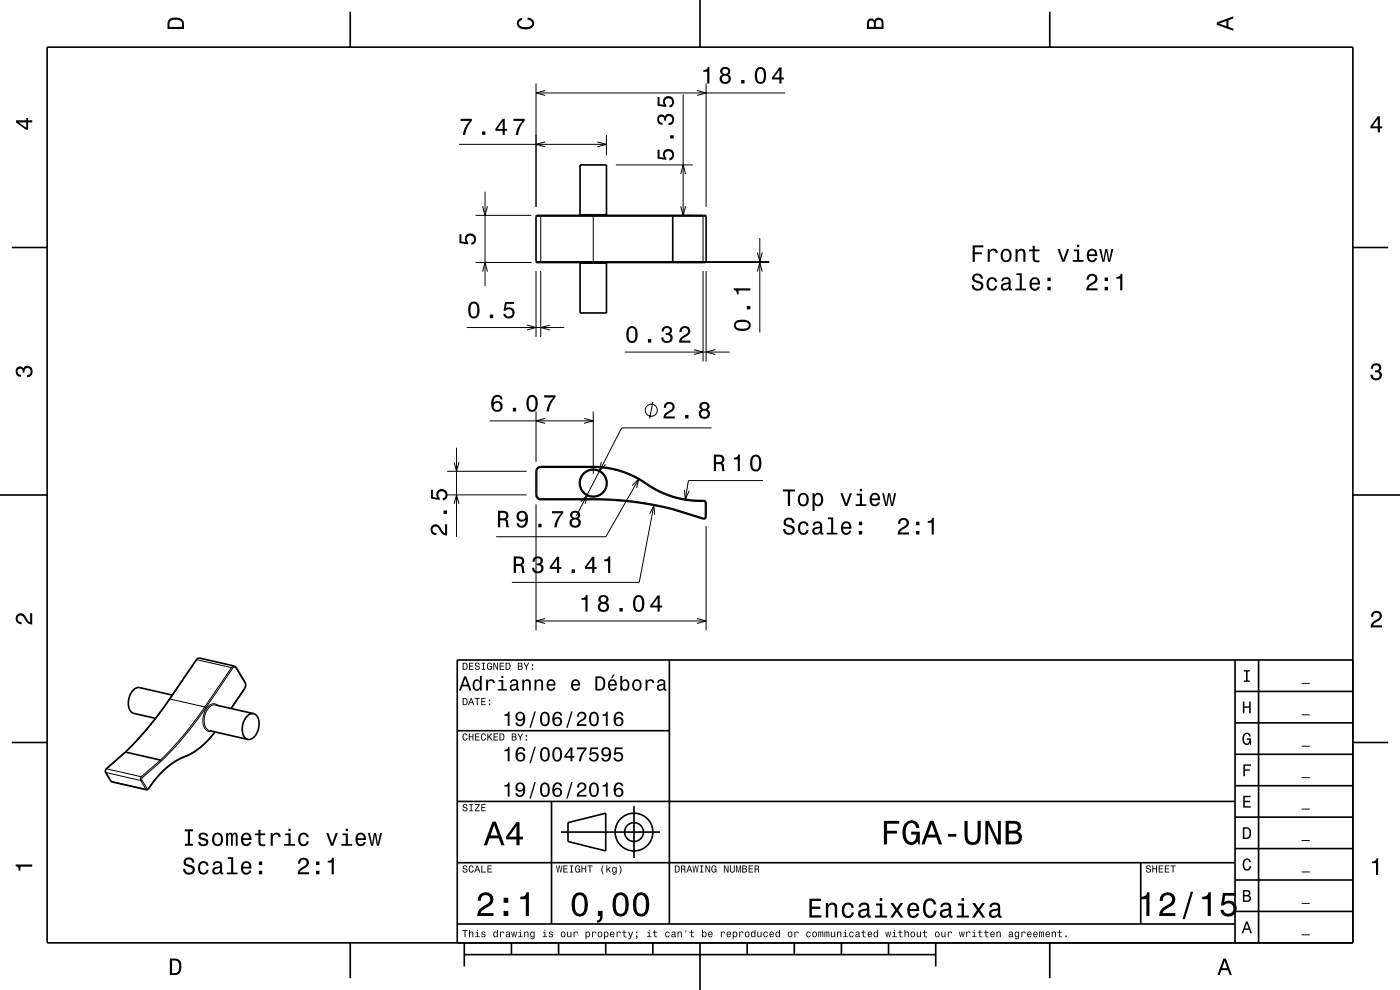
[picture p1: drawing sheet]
<svg xmlns="http://www.w3.org/2000/svg" width="297mm" height="210mm" viewBox="0 0 297 210" stroke-linecap="round" stroke-linejoin="round" font-family="sans-serif">
<g fill="none" stroke="#000" stroke-width=".21">
<path d="M113.7 17.7v26.2M113.7 19.7h52.9M115.6 19.2l-1.9 .5 1.9 .5M147.9 19.2l1.9 .5-1.9 .5M149.8 17.7v26.2M97.4 30.6h31.3M115.6 30.1l-1.9 .5 1.9 .5M126.7 30.1l2 .5-2 .5M128.7 28.6v4.4M130.7 35h16.2M144.4 36.9l.5-1.9 .5 1.9M144.9 20v25.7"/>
<path d="M100.9 55.7h11.8M100.9 45.7h11.8M102.4 43.8l.5 1.9 .5-1.9M102.4 57.6l.5-1.9 .5 1.9M102.9 40.7v20M113.7 57.5v14M113.7 55.5h49.5M113.7 45.9h36.1M114.7 45.7v10M114.7 57.5v14M123.1 45.5h5.6M123.1 55.9h5.6"/>
<path d="M125.9 45.7v10M142.7 55.5l.1 .2M142.8 45.7l-.1 .2M144.4 43.8l.5 1.9 .5-1.9M144.8 55.7h18.4M144.8 45.7h2.1M149.1 57.5v19.2M149.2 45.7v10M149.8 57.5v19.2M160.7 57.6l.5-1.9 .5 1.9M160.7 53.6l.5 1.9 .5-1.9M161.2 50.5v20"/>
<path d="M99 69.5h20.7M111.8 69l1.9 .5-1.9 .5M116.6 69l-1.9 .5 1.9 .5M132.6 74.7h22.2M147.2 74.2l1.9 .5-1.9 .5M151.7 74.2l-1.9 .5 1.9 .5M94.9 100h16.8M96.3 98l.6 2 .5-2M96.9 95v18.9M103.9 89.3h22M113.7 87.3v10.7M113.7 100h.2"/>
<path d="M113.9 100v5M114.7 99.2h11.5l2.8 .2 1.9 .4 2.2 .8 2 .9 1.9 1.2M114.7 99.2l-.6 .3-.2 .5M114.7 99v.2M115.6 88.8l-1.9 .5 1.9 .5M123.9 88.8l2 .5-2 .5M125.9 87.3v13.2M127.6 98l-.5 2 1.4-1.5M138.5 85.3l-.7 3.5M151 90.8h-19.1l-9.6 18.6M94.9 105h16.8M96.3 106.9l.6-1.9 .5 1.9"/>
<path d="M113.7 107v26.7M113.7 105h.2M113.9 105l.3 .6 .5 .2M114.7 105.8v.2M114.7 105.8h11.2M123.2 106.4l1.4-1.4-.5 1.9M125.9 105.8l4 .1 4.5 .4 4.2 .7 4.2 .9M125.9 105.8v.2M134.1 103l1.5-1.4-.6 1.9M135.6 101.6l-7.1 12.3h-23.3M137 102.7l2.6 1.5 3.2 1.3 3.2 .7 3.3 .2M137.1 102.5l-.1 .2"/>
<path d="M137.8 109l.9-1.8 .2 2M138.7 107.2l-3.1 16.3h-27M142.8 107.9l-.1 .2M142.8 107.9l6.4 2M145.2 103.9l.2 2 .8-1.8M149.2 109.9l-.1 .2M149.3 106.2v.2M149.3 106.4l.3 .3M149.6 109.6l-.2 .3h-.2M149.6 109.6h.2M149.6 106.7h.2M149.6 106.7v2.9"/>
<path d="M149.8 111.6v22.1M161.9 101.9h-15.9l-.6 4M41.7 139.9l7.4 1.7M41.7 139.9l-5.6 8.4M41.7 139.9l-.1 .1M42.3 139.6l-.6 .3M113.7 131.7h36.1M115.6 131.2l-1.9 .5 1.9 .5M147.9 131.2l1.9 .5-1.9 .5M26.7 159.5l-4.1 3.6M26.7 159.5l-.1 .1M36.1 148.3l-4.3 5.7-2.8 3.2-2.3 2.3"/>
<path d="M36.1 148.3l7.3 1.7M36.1 148.3h-.1M43.4 150l.3 .1M43.4 150l-4.4 5.8-5 5.4M43.7 150.1l-4.5 5.9-5 5.4M45.6 155.2l-1.6 1.9-1.5 1.4-1.7 1.2-1.6 .7M45.7 149.5a2.6 2.6 0 0 0-2.3 2.7 2.32 2.32 0 0 0 1.1 2.8M46.2 149.6a1.68 1.68 0 0 0-2.6 1 3.5 3.5 0 0 0 .4 4.4l.4 .2 .6-.1M49.1 141.6l.2 .2M49.1 141.6l-5.7 8.4M49.3 141.8l-5.6 8.3M49.7 141.3l-.6 .3"/>
<path d="M50.1 141.7l-.4-.2-.4 .3M50.1 141.7l1.9 3.2M50.1 141.6v.1M51.9 146v.1M51.9 146l-2.9 4.3M52 144.9l.1 .4-.2 .7M52 144.8v.1M22.4 163.8l.1 .1M22.5 163.9l1.1 1.8M22.5 163.9l7.3 1.7M22.6 163.1l-.2 .4 .1 .4M22.6 163.1l7.4 1.7"/>
<path d="M22.6 163.1h-.1M23.5 165.7h.1M23.6 165.7l.1 .2M23.6 165.7l7.4 1.7M29.8 165.6l1.2 1.8M30 164.8l.2 .2M30 164.8l-.2 .4v.4M30.1 165.4l-.3 .2M30.1 165.4l1.1 1.9M30.2 165l-.1 .4M31 167.4l.1 .1M31.2 167.3l-.2 .1"/>
<path d="M31.5 167.3h-.3M31.5 167.3h.1M34 161.2l.2 .2M34 161.2l-4 3.6M34.2 161.4l-4 3.6M39.2 160.4l-2.1 1.1-2 1.5-1.7 1.7-1.9 2.6M39.2 160.4l-.1 .2"/>
<circle cx="138.2" cy="87" r="1.28"/>
<circle cx="125.9" cy="102.5" r="3"/>
</g>
<g fill="none" stroke="#000" stroke-width=".35">
<path d="M10 10h277v190h-277zM74.3 2.5v7.5M148.5 0v10M222.7 2.5v7.5M2.5 52.5h7.5M113.7 45.8l.2-.1h35.8l.1 .2v9.7l-.2 .1h-35.8l-.1-.2zM122.9 45.7l.2-.2v-10.5h5.6v10.5l.2 .2M122.9 55.7l.2 .2v10.5h5.6v-10.5l.2-.2M142.7 45.9v9.6M287 52.5h7.5M114 99.2l.7-.2h11.4l3.7 .4 2.4 .6 2.1 .9 4.7 2.8 2.5 1.2 3.1 .9 3.5 .4a2.18 2.18 0 0 1 1.6 .2l.1 3.2a.5 .5 0 0 1-.7 .5l-7.4-2.3-3.6-.7-4.2-.7-6.3-.4-13.2-.1-.6-.4-.1-.5v-5.1zM0 105h10"/>
<path d="M287 105h10M142 140v56M262 140v60M267 140v60M287 140h-190v60M2.5 157.5h7.5M26.7 159.5l7.3 1.7M36.5 147.4l-6.9-1.5a2.58 2.58 0 0 0-2.3 2.7 2.31 2.31 0 0 0 1.1 2.7l4.6 1.1M44.5 155l8 1.8M45.6 155.3l-1.6 1.8-1.9 1.8-1.7 1.1-3.1 1.4-1.8 1.3-2.1 2.1-2.1 2.7-7.6-1.7-1.3-2-.1-.3 .2-.4 4.1-3.5M45.7 149.5l8.1 1.9M49 150.3l3.1-4.7-.1-.8-1.9-3.2-.4-.3-7.4-1.7h-.3l-8.8 12.5-3.3 4-3.3 3.5"/>
<path d="M53.8 151.4a2.59 2.59 0 0 0-2.4 2.7 2.31 2.31 0 0 0 1.1 2.7M53.8 151.4a2.63 2.63 0 0 1 .9 3.5 2.28 2.28 0 0 1-2.2 1.9M97 155h45M262 153.3h25M262 146.7h25M287 157.5h7.5M97 170h165M117 170v26M119 176.5h21M120.5 174.5l8-2v8l-8-2zM134.5 171v11M262 173.3h25"/>
<path d="M262 166.7h25M262 160h25M97 196h165M97 183h165M242 183v13M262 193.3h25M262 186.7h25M262 180h25M74.3 200v7.5M98.5 202.5h100M98.5 200v5M108.5 200v2.5"/>
<path d="M118.5 200v2.5M128.5 200v2.5M138.5 200v2.5M148.5 200v10M158.5 200v2.5M168.5 200v2.5M178.5 200v2.5M188.5 200v2.5M198.5 200v5M222.7 200v7.5"/>
<circle cx="125.9" cy="102.5" r="2.8"/>
<circle cx="134.5" cy="176.5" r="2"/>
<circle cx="134.5" cy="176.5" r="4"/>
</g>
<g fill="#000">
<path d="M36 4a2.18 2.18 0 0 0-.5 2.2h3.5v-1.2a1.43 1.43 0 0 0-1.7-1.3zM36.3 4.4a2.15 2.15 0 0 1 2.2 .3l.1 1h-2.6v-1z" fill-rule="evenodd"/>
<path d="M109.9 4.2l.9-.4v.4a.7 .7 0 0 0-.7 .5 .7 .7 0 0 0 .3 .8 1.7 1.7 0 0 0 2.5-.5 .9 .9 0 0 0-1-.8v-.5a1.24 1.24 0 0 1 1.4 1.1 1.24 1.24 0 0 1-1 1.4 2.22 2.22 0 0 1-2.5-.7l-.2-.5z" fill-rule="evenodd"/>
<path d="M149.2 14.9v.3h.8v2.5h.5v-3.5h-.4a.77 .77 0 0 1-.9 .7zM153.1 14.4a.83 .83 0 0 0 .1 1.4 1.11 1.11 0 0 0-.4 1.6 1.11 1.11 0 0 0 1.6 .3 1.03 1.03 0 0 0 .7-.9 1.03 1.03 0 0 0-.6-1 .89 .89 0 0 0 .4-1.1 .89 .89 0 0 0-1-.5zM153.1 16.7a.75 .75 0 0 1 1.5 0 .75 .75 0 0 1-1.5 0zM153.2 15.2a.6 .6 0 0 1 1.2 0 .6 .6 0 0 1-1.2 0zM157.2 17v.7h.7v-.7zM160.4 14.7a2.68 2.68 0 0 0 .4 3 1.13 1.13 0 0 0 1.7-.9 2.31 2.31 0 0 0-.7-2.5l-.5-.1-.5 .1zM161 14.7h.7a2.38 2.38 0 0 1 0 2.6h-.7a2.38 2.38 0 0 1 0-2.6zM165.3 14.3l-1.5 2.1v.5h1.5v.8h.5v-.8h.5v-.5h-.5v-2.1zM165.3 14.9v1.5h-1.1z" fill-rule="evenodd"/>
<path d="M184.2 4.2l-.3 .7v1.3h3.5v-1.3a.98 .98 0 0 0-.7-1.1 .98 .98 0 0 0-1.2 .6 .84 .84 0 0 0-1.3-.2zM184.5 4.5a.54 .54 0 0 1 .6-.1 .54 .54 0 0 1 .3 .6v.7h-1zM185.9 4.4a.62 .62 0 0 1 .8-.1 .62 .62 0 0 1 .3 .6v.8h-1.2z" fill-rule="evenodd"/>
<path d="M258.1 4.7v.6l3.5 1.2v-.4l-1-.4v-1.4l1-.4v-.4zM258.6 5l1.6-.5v1z" fill-rule="evenodd"/>
<path d="M3.4 25.5v.5l2.1 1.5h.5v-1.5h.8v-.5h-.8v-.5h-.4v.5zM4 26h1.6v1.1z" fill-rule="evenodd"/>
<path d="M97.7 25.2v.5h1.9a5.2 5.2 0 0 0-1.4 2.9h.5a5.3 5.3 0 0 1 1.4-3v-.4zM102.3 27.9v.7h.7v-.7zM106.6 25.2l-1.5 2.1v.5h1.5v.8h.5v-.8h.5v-.5h-.5v-2.1zM106.6 25.8v1.5h-1.1zM108.9 25.2v.5h1.9a5.2 5.2 0 0 0-1.4 2.9h.5a5.3 5.3 0 0 1 1.4-3v-.4z" fill-rule="evenodd"/>
<path d="M139.5 31.8v1.8l1.9 .3v-.4a.79 .79 0 0 1-.2-1.1 .79 .79 0 0 1 1.1-.1 .79 .79 0 0 1 0 1.2l-.3 .1v.4a1.21 1.21 0 0 0 1.1-1.5 1.21 1.21 0 0 0-1.7-.8 1.21 1.21 0 0 0-.5 1.7l-1-.1v-1.5zM142.2 28.7v.7h.7v-.7zM139.7 24.5a1.17 1.17 0 0 0-.2 1.3 1.17 1.17 0 0 0 1.1 .7v-.5a.62 .62 0 0 1-.8-.3 .62 .62 0 0 1 .3-.8 .62 .62 0 0 1 .8 .2v.5h.4a.72 .72 0 0 1 .4-.9 .72 .72 0 0 1 1 .4 .72 .72 0 0 1-.5 .9l-.4 .1v.5a1.18 1.18 0 0 0 1.2-1.5 1.18 1.18 0 0 0-1.8-.6l-.2 .2a.86 .86 0 0 0-1.3-.2zM139.5 20.6v1.8l1.9 .3v-.4a.79 .79 0 0 1-.2-1.1 .79 .79 0 0 1 1.1-.1 .79 .79 0 0 1 0 1.2h-.3v.5a1.21 1.21 0 0 0 1.1-1.5 1.21 1.21 0 0 0-1.7-.8 1.21 1.21 0 0 0-.5 1.7l-1-.1v-1.5z" fill-rule="evenodd"/>
<path d="M292.3 24.7l-1.6 2.1v.4h1.6v.9h.4v-.9h.5v-.4h-.5v-2.1zM292.3 25.2v1.6h-1.1z" fill-rule="evenodd"/>
<path d="M97.5 49.7h.4v1.5l.9 .2a1.21 1.21 0 0 1 .6-1.8 1.21 1.21 0 0 1 1.6 .8 1.21 1.21 0 0 1-1 1.5v-.4a.8 .8 0 0 0 .3-1.2 .8 .8 0 0 0-1.2-.1 .8 .8 0 0 0 .2 1.2v.4l-1.8-.2z" fill-rule="evenodd"/>
<path d="M206.3 52v3.5h.5v-1.6h1.5v-.4h-1.5v-1h1.8v-.5zM209.5 52.8v2.7h.5v-1.5a.66 .66 0 0 1 .3-.8 .66 .66 0 0 1 .9 .2v.3h.4a.89 .89 0 0 0-.6-.9 .89 .89 0 0 0-1.1 .5v-.5zM212.6 53.1a1.53 1.53 0 0 0 .8 2.5 1.48 1.48 0 0 0 1.2-1.4 1.48 1.48 0 0 0-1.2-1.5l-.4 .1zM212.9 53.4a.67 .67 0 0 1 .7-.2 .67 .67 0 0 1 .5 .5 1.11 1.11 0 0 1-.7 1.5 1.17 1.17 0 0 1-.5-1.8zM215.4 52.8v2.7h.5v-1.5a.63 .63 0 0 1 .5-.9 .63 .63 0 0 1 .7 .8v1.6h.4v-1.7a.89 .89 0 0 0-.6-1 .89 .89 0 0 0-1 .4v-.4zM219.1 52.1v.8h-.8v.4h.8v1.8a1.05 1.05 0 0 0 1.4 .5v-.4a.68 .68 0 0 1-1-.3v-1.6h1v-.4h-1v-.8zM224.4 52.8l1 2.7h.4l1-2.7h-.4l-.8 2.2-.8-2.2zM227.8 52.9v.4h.7v1.9h-.9v.3h2.3v-.3h-1v-2.3zM228.5 51.9v.5h.5v-.5zM230.8 53.1a1.55 1.55 0 0 0 .8 2.5 1.07 1.07 0 0 0 1.1-.8h-.4l-.2 .3-.4 .1a.76 .76 0 0 1-.7-.9h1.8a1.17 1.17 0 0 0-.5-1.4 1.17 1.17 0 0 0-1.5 .2zM231.2 53.3a.66 .66 0 0 1 .8-.1 .66 .66 0 0 1 .3 .7h-1.3zM233.2 52.8l.7 2.7h.4l.4-2.3 .4 2.3h.4l.7-2.7h-.4l-.5 2.3-.4-2.3h-.4l-.4 2.3-.5-2.3z" fill-rule="evenodd"/>
<path d="M99.6 64.4a2.67 2.67 0 0 0 .4 3.1 1.14 1.14 0 0 0 1.7-.9 2.3 2.3 0 0 0-.7-2.5l-.5-.1-.5 .1zM100.2 64.5h.7a2.37 2.37 0 0 1 0 2.6h-.7a2.38 2.38 0 0 1 0-2.6zM103.9 66.7v.8h.7v-.8zM107.1 64.1l-.2 1.8h.4a.79 .79 0 0 1 1.1-.2 .79 .79 0 0 1 .1 1.2 .79 .79 0 0 1-1.2-.1l-.1-.2h-.4a1.21 1.21 0 0 0 1.5 1 1.21 1.21 0 0 0 .8-1.6 1.21 1.21 0 0 0-1.8-.6l.2-.9h1.5v-.4z" fill-rule="evenodd"/>
<path d="M133.2 69.6a2.68 2.68 0 0 0 .3 3.1 1.14 1.14 0 0 0 1.7-.9 2.31 2.31 0 0 0-.6-2.5l-.5-.1-.6 .1zM133.7 69.7h.7a2.38 2.38 0 0 1 0 2.6h-.7a2.37 2.37 0 0 1 0-2.6zM137.5 71.9v.8h.7v-.8zM140.7 69.5l-.3 .8h.4a.62 .62 0 0 1 .3-.8 .62 .62 0 0 1 .8 .3 .62 .62 0 0 1-.2 .8l-.5 .1v.4a.72 .72 0 0 1 1 .4 .72 .72 0 0 1-.5 .9 .72 .72 0 0 1-.9-.5l-.1-.3h-.4a1.18 1.18 0 0 0 1.5 1.2 1.18 1.18 0 0 0 .6-1.9l-.3-.1a.91 .91 0 0 0 .4-1.1 .91 .91 0 0 0-1-.5zM144.4 69.5l-.2 .4-.1 .5h.5a.71 .71 0 0 1 .5-.8 .71 .71 0 0 1 .9 .5 .71 .71 0 0 1-.5 .8 1.8 1.8 0 0 0-1.5 1.8h2.5v-.5h-1.9a2.2 2.2 0 0 1 1.4-1.1 1.13 1.13 0 0 0 .1-1.7 1.13 1.13 0 0 0-1.7 .1z" fill-rule="evenodd"/>
<path d="M156.1 68.1a1.13 1.13 0 0 0-.4 1.2 1.13 1.13 0 0 0 1 .8 2.28 2.28 0 0 0 2.5-.6 1.14 1.14 0 0 0-.9-1.6 2.86 2.86 0 0 0-2.2 .2zM156.2 68.7a2.38 2.38 0 0 1 2.6 0v.6a2.37 2.37 0 0 1-2.6 0zM158.4 64.9v.7h.8v-.7zM155.7 61.2v.3a.77 .77 0 0 1 .6 .9h.4v-.8h2.5v-.4z" fill-rule="evenodd"/>
<path d="M206.5 58.3a.96 .96 0 0 0-.2 1.1 .96 .96 0 0 0 .9 .6 .77 .77 0 0 1 .9 .9 .83 .83 0 0 1-.9 .3 .83 .83 0 0 1-.6-.8h-.5a1.21 1.21 0 0 0 1.5 1.3 1.21 1.21 0 0 0 .7-1.8l-.8-.3a.71 .71 0 0 1-.8-.6 .7 .7 0 0 1 .8-.6 .7 .7 0 0 1 .6 .7h.4a1.16 1.16 0 0 0-.7-1.1 1.16 1.16 0 0 0-1.3 .3zM209.6 59.2a1.53 1.53 0 0 0 .8 2.5 1.06 1.06 0 0 0 1.1-1.1h-.4a.67 .67 0 0 1-.6 .7 .67 .67 0 0 1-.7-.6 1.12 1.12 0 0 1 .6-1.5 .59 .59 0 0 1 .7 .6h.4a1.09 1.09 0 0 0-.7-1 1.09 1.09 0 0 0-1.2 .4zM212.7 59l-.3 .7h.4a.55 .55 0 0 1 .7-.6 .55 .55 0 0 1 .4 .8l-.2 .1a1 1 0 0 0-1.1 .2 1 1 0 0 0-.2 1 .93 .93 0 0 0 1.6 0l.1 .3 .6 .1v-.3l-.3-.1v-1.6a1.02 1.02 0 0 0-1.7-.6zM212.9 60.5l1.1-.3a.77 .77 0 0 1-.2 .9 .77 .77 0 0 1-.9 .1l-.1-.4zM215.6 58v.3h.7v2.9h-.9v.4h2.3v-.4h-.9v-3.2zM218.7 59.2a1.54 1.54 0 0 0 .8 2.5 1.07 1.07 0 0 0 1.1-.9h-.4l-.3 .4-.3 .1a.76 .76 0 0 1-.7-.9h1.7a1.16 1.16 0 0 0-.5-1.4 1.16 1.16 0 0 0-1.4 .2zM219.1 59.4a.66 .66 0 0 1 .7-.1 .66 .66 0 0 1 .4 .7h-1.3zM222.2 60.8v.8h.7v-.8zM222.2 58.9v.7h.7v-.7z" fill-rule="evenodd"/>
<path d="M230.8 58.4l-.2 .4-.1 .5h.5a.7 .7 0 0 1 .5-.8 .7 .7 0 0 1 .8 .5 .7 .7 0 0 1-.5 .9 1.8 1.8 0 0 0-1.4 1.7h2.4v-.4h-1.9a2.2 2.2 0 0 1 1.5-1.2 1.13 1.13 0 0 0 .1-1.7 1.13 1.13 0 0 0-1.7 .1zM234.3 60.8v.8h.7v-.8zM234.3 58.9v.7h.7v-.7zM236.8 58.7v.4h.8v2.5h.5v-3.5h-.3a.77 .77 0 0 1-1 .6z" fill-rule="evenodd"/>
<path d="M291.1 77.4a1.08 1.08 0 0 1 1.4-.2 1.08 1.08 0 0 1 .4 1.2l-.3 .3a1.06 1.06 0 0 1 .5 1.3 1.06 1.06 0 0 1-1.2 .7 1.1 1.1 0 0 1-1.2-1.2h.5a.71 .71 0 0 0 1 .8 .71 .71 0 0 0 .1-1.3h-.6v-.4a.61 .61 0 0 0 .8-.3 .61 .61 0 0 0-.2-.8 .61 .61 0 0 0-.9 .2l-.1 .5h-.5z" fill-rule="evenodd"/>
<path d="M3.6 78a.86 .86 0 0 1 1.4 .2 1.06 1.06 0 0 1 1.2-.6 1.06 1.06 0 0 1 .7 1.2 1.1 1.1 0 0 1-1.2 1.2v-.4a.71 .71 0 0 0 .8-1 .71 .71 0 0 0-1.3-.1v.6h-.4a.61 .61 0 0 0-.3-.8 .61 .61 0 0 0-.8 .2 .61 .61 0 0 0 .2 .8l.6 .2v.4a1.15 1.15 0 0 1-1.2-.6 1.15 1.15 0 0 1 .3-1.3z" fill-rule="evenodd"/>
<path d="M104.7 84a2.41 2.41 0 0 0 .2 3.3 1.16 1.16 0 0 0 1.5-.4 1.16 1.16 0 0 0-.2-1.5 1.16 1.16 0 0 0-1.5 0 1.02 1.02 0 0 1 .8-1.2 .58 .58 0 0 1 .7 .5h.4a1.12 1.12 0 0 0-.7-.9 1.12 1.12 0 0 0-1.2 .2zM104.7 86.2a.75 .75 0 0 1 1.5 0 .75 .75 0 0 1-1.5 0zM108.8 86.5v.8h.7v-.8zM112 84.2a2.67 2.67 0 0 0 .4 3.1 1.14 1.14 0 0 0 1.6-.9 2.3 2.3 0 0 0-.6-2.5l-.5-.1-.5 .1zM112.5 84.3h.7a2.37 2.37 0 0 1 0 2.6h-.7a2.38 2.38 0 0 1 0-2.6zM115.4 83.9v.4h2a5.2 5.2 0 0 0-1.5 3h.5a5.3 5.3 0 0 1 1.4-3v-.4z" fill-rule="evenodd"/>
<path d="M141.1 85.6l-.3 .9h.5a.71 .71 0 0 1 .5-.8 .71 .71 0 0 1 .8 .5 .71 .71 0 0 1-.5 .8 1.81 1.81 0 0 0-1.4 1.8h2.4v-.5h-1.9a2.22 2.22 0 0 1 1.5-1.1 1.13 1.13 0 0 0 .1-1.7 1.13 1.13 0 0 0-1.7 .1zM145.4 88v.8h.6v-.8zM148.6 85.5a.84 .84 0 0 0 .2 1.4 1.11 1.11 0 0 0-.4 1.5 1.11 1.11 0 0 0 1.5 .4 1.03 1.03 0 0 0 .7-.9 1.03 1.03 0 0 0-.5-1 .89 .89 0 0 0 .4-1.1 .89 .89 0 0 0-1.1-.6zM148.7 87.8a.71 .71 0 0 1 1.4 0 .71 .71 0 0 1-1.4 0zM148.8 86.2a.6 .6 0 0 1 1.2 0 .6 .6 0 0 1-1.2 0z" fill-rule="evenodd"/>
<path d="M151.4 96.4v3.5h.5v-1.4a.85 .85 0 0 1 1.2 .5l.1 .9h.6l-.3-1.4-.3-.3a.97 .97 0 0 0 .4-1.1 .97 .97 0 0 0-1-.7zM151.9 96.9a1.09 1.09 0 0 1 1.2 .3 .6 .6 0 0 1 0 .6 .6 .6 0 0 1-.7 .2h-.5z" fill-rule="evenodd"/>
<path d="M155.7 97.1v.3h.8v2.5h.5v-3.5h-.4a.77 .77 0 0 1-.9 .7zM159.4 96.9a2.68 2.68 0 0 0 .4 3 1.14 1.14 0 0 0 1.7-.9 2.31 2.31 0 0 0-.6-2.5l-.6-.1-.5 .1zM160 96.9h.7a2.38 2.38 0 0 1 0 2.6h-.7a2.37 2.37 0 0 1 0-2.6z" fill-rule="evenodd"/>
<path d="M91.6 111.5a1.2 1.2 0 0 0-.2 1.4 1.2 1.2 0 0 0 1.2 .6v-.4a.71 .71 0 0 1-.8-.6 .71 .71 0 0 1 .5-.8 .71 .71 0 0 1 .8 .5 1.81 1.81 0 0 0 1.8 1.4v-2.4h-.5v1.9a2.25 2.25 0 0 1-1.1-1.5 1.11 1.11 0 0 0-1.7-.1zM94.1 108.3v.7h.8v-.7zM91.4 103.9v1.9l1.9 .3v-.5a.8 .8 0 0 1-.2-1.2 .8 .8 0 0 1 1.2 .1 .8 .8 0 0 1-.4 1.2v.5a1.21 1.21 0 0 0 1.1-1.5 1.21 1.21 0 0 0-1.7-.9 1.21 1.21 0 0 0-.5 1.8l-1-.2v-1.5z" fill-rule="evenodd"/>
<path d="M105.6 108.4v3.5h.5v-1.5a.85 .85 0 0 1 1.2 .5l.2 1h.5l-.3-1.5-.3-.3a.97 .97 0 0 0 .4-1.1 .97 .97 0 0 0-1-.6zM106.1 108.8a1.09 1.09 0 0 1 1.2 .3 .6 .6 0 0 1 0 .6 .6 .6 0 0 1-.7 .2h-.5z" fill-rule="evenodd"/>
<path d="M109.9 108.7a1.15 1.15 0 0 0-.1 1.6 1.15 1.15 0 0 0 1.7 0 1.02 1.02 0 0 1-.8 1.2 .56 .56 0 0 1-.6-.5h-.5a1.18 1.18 0 0 0 1.2 .9 1.18 1.18 0 0 0 1.1-1.1 1.77 1.77 0 0 0-1.1-2.5zM110 109.5a.75 .75 0 0 1 1.5 0 .75 .75 0 0 1-1.5 0zM114.2 111.1v.8h.7v-.8zM117.1 108.4v.5h1.9a5.2 5.2 0 0 0-1.4 3h.5a5.3 5.3 0 0 1 1.4-3.1v-.4zM121.2 108.6a.84 .84 0 0 0 .2 1.4 1.11 1.11 0 0 0-.4 1.5 1.11 1.11 0 0 0 1.5 .4 1.03 1.03 0 0 0 .7-.9 1.03 1.03 0 0 0-.6-1 .89 .89 0 0 0 .4-1.1 .89 .89 0 0 0-1-.6zM121.3 110.9a.71 .71 0 0 1 1.4 0 .71 .71 0 0 1-1.4 0zM121.4 109.3a.6 .6 0 0 1 1.2 0 .6 .6 0 0 1-1.2 0z" fill-rule="evenodd"/>
<path d="M166.5 110.1a.97 .97 0 0 0-.2 1.1 .97 .97 0 0 0 .9 .6 .77 .77 0 0 1 .9 .9 .83 .83 0 0 1-.9 .3 .83 .83 0 0 1-.6-.8h-.5a1.21 1.21 0 0 0 1.5 1.3 1.21 1.21 0 0 0 .7-1.8l-.8-.3a.71 .71 0 0 1-.8-.6 .7 .7 0 0 1 .8-.6 .7 .7 0 0 1 .6 .7h.4a1.17 1.17 0 0 0-.7-1.1 1.17 1.17 0 0 0-1.3 .3zM169.6 111a1.53 1.53 0 0 0 .8 2.5 1.06 1.06 0 0 0 1.1-1.1h-.4a.67 .67 0 0 1-.6 .7 .67 .67 0 0 1-.7-.6 1.11 1.11 0 0 1 .6-1.5 .59 .59 0 0 1 .7 .6h.4a1.09 1.09 0 0 0-.7-1 1.09 1.09 0 0 0-1.2 .4zM172.7 110.8l-.3 .7h.4a.55 .55 0 0 1 .7-.6 .55 .55 0 0 1 .4 .8h-.2a1 1 0 0 0-1.1 .3 1 1 0 0 0-.2 1 .93 .93 0 0 0 1.6 0l.1 .3 .6 .1v-.4h-.3v-1.6a1.02 1.02 0 0 0-.7-.8 1.02 1.02 0 0 0-1 .2zM172.9 112.3l1.1-.3a.77 .77 0 0 1-.2 .9 .77 .77 0 0 1-.9 .1zM175.6 109.8v.3h.7v2.9h-.9v.4h2.3v-.4h-.9v-3.2zM178.7 111a1.55 1.55 0 0 0 .8 2.5 1.07 1.07 0 0 0 1.1-.9h-.4l-.3 .4-.3 .1a.76 .76 0 0 1-.7-.9h1.7a1.17 1.17 0 0 0-.5-1.4 1.17 1.17 0 0 0-1.4 .2zM179.1 111.2a.66 .66 0 0 1 .7-.2 .66 .66 0 0 1 .4 .8h-1.3zM182.2 112.6v.8h.7v-.8zM182.2 110.7v.7h.7v-.7z" fill-rule="evenodd"/>
<path d="M166.1 103.8v.5h1v3h.5v-3h1.1v-.5zM169.5 104.9a1.53 1.53 0 0 0 .9 2.5 1.48 1.48 0 0 0 1.2-1.4 1.48 1.48 0 0 0-1.2-1.5l-.5 .1zM169.9 105.2a.67 .67 0 0 1 .7-.3 .67 .67 0 0 1 .5 .6 1.11 1.11 0 0 1-.7 1.5 1.17 1.17 0 0 1-.5-1.8zM172.4 104.6v3.8h.4v-1.5a.93 .93 0 0 0 1 .5 .93 .93 0 0 0 .8-.8 1.5 1.5 0 0 0-1-2.1l-.5 .2-.3 .3v-.4zM173 105.2a.63 .63 0 0 1 .7-.3 .63 .63 0 0 1 .4 .6 1.13 1.13 0 0 1-.6 1.5 1.18 1.18 0 0 1-.5-1.8zM178.3 104.6l1 2.7h.5l.9-2.7h-.4l-.8 2.2-.8-2.2zM181.7 104.7v.4h.7v1.9h-.9v.3h2.3v-.3h-.9v-2.3zM182.4 103.7v.5h.5v-.5zM184.8 104.9a1.54 1.54 0 0 0 .8 2.5 1.07 1.07 0 0 0 1.1-.8h-.5l-.2 .3-.4 .1a.76 .76 0 0 1-.7-.9h1.8a1.16 1.16 0 0 0-.5-1.4 1.16 1.16 0 0 0-1.4 .2zM185.1 105.1a.66 .66 0 0 1 .8-.1 .66 .66 0 0 1 .3 .7h-1.3zM187.1 104.6l.7 2.7h.4l.4-2.3 .4 2.3h.5l.6-2.7h-.4l-.5 2.3-.4-2.3h-.4l-.4 2.3-.4-2.3z" fill-rule="evenodd"/>
<path d="M190.8 110.2l-.3 .9h.5a.7 .7 0 0 1 .5-.8 .7 .7 0 0 1 .8 .5 .7 .7 0 0 1-.5 .8 1.8 1.8 0 0 0-1.4 1.8h2.4v-.5h-1.9a2.23 2.23 0 0 1 1.5-1.1 1.13 1.13 0 0 0 .1-1.7 1.13 1.13 0 0 0-1.7 .1zM194.3 112.6v.8h.7v-.8zM194.3 110.7v.7h.7v-.7zM196.8 110.5v.4h.8v2.5h.5v-3.5h-.3a.77 .77 0 0 1-1 .6z" fill-rule="evenodd"/>
<path d="M3.6 130.4a1.22 1.22 0 0 1 2 .7l.4 .6 .4 .3v-1.9h.4v2.4a1.8 1.8 0 0 1-1.7-1.4 .71 .71 0 0 0-.9-.5 .71 .71 0 0 0-.5 .8 .71 .71 0 0 0 .9 .5v.5a1.18 1.18 0 0 1-1.2-.7 1.18 1.18 0 0 1 .2-1.3z" fill-rule="evenodd"/>
<path d="M109 118v3.5h.5v-1.4a.85 .85 0 0 1 1.2 .5l.1 .9h.5l-.3-1.4-.2-.3a.97 .97 0 0 0 .4-1.1 .97 .97 0 0 0-1-.7zM109.5 118.5a1.09 1.09 0 0 1 1.2 .3 .6 .6 0 0 1-.1 .6 .6 .6 0 0 1-.6 .2h-.5z" fill-rule="evenodd"/>
<path d="M113.3 118.3l-.3 .9h.4a.62 .62 0 0 1 .3-.8 .62 .62 0 0 1 .8 .3 .62 .62 0 0 1-.2 .8h-.5v.4a.72 .72 0 0 1 1 .5 .72 .72 0 0 1-.5 .9 .72 .72 0 0 1-.9-.5l-.1-.4h-.4a1.18 1.18 0 0 0 1.5 1.2 1.18 1.18 0 0 0 .6-1.8l-.3-.1a.9 .9 0 0 0 .4-1.2 .9 .9 0 0 0-1-.5zM118.2 118.1l-1.6 2.1v.5h1.6v.8h.4v-.8h.5v-.4h-.5v-2.2zM118.2 118.7v1.6h-1.2zM121.3 120.8v.7h.7v-.7zM125.6 118.1l-1.5 2.1v.5h1.5v.8h.5v-.8h.5v-.4h-.5v-2.2zM125.6 118.7v1.6h-1.1zM128.2 118.7v.3h.8v2.5h.5v-3.5h-.4a.77 .77 0 0 1-.9 .7z" fill-rule="evenodd"/>
<path d="M123.4 126.9v.3h.8v2.5h.5v-3.5h-.4a.77 .77 0 0 1-.9 .7zM127.2 126.5a.83 .83 0 0 0 .2 1.3 1.11 1.11 0 0 0-.4 1.6 1.11 1.11 0 0 0 1.5 .3 1.03 1.03 0 0 0 .7-.9 1.03 1.03 0 0 0-.6-1 .88 .88 0 0 0 .4-1.1 .88 .88 0 0 0-1-.5zM127.3 128.8a.71 .71 0 0 1 1.4 0 .71 .71 0 0 1-1.4 0zM127.4 127.2a.6 .6 0 0 1 1.2 0 .6 .6 0 0 1-1.2 0zM131.4 129v.7h.7v-.7zM134.6 126.7a2.67 2.67 0 0 0 .4 3 1.14 1.14 0 0 0 1.6-.9 2.3 2.3 0 0 0-.6-2.5l-.5-.1-.5 .1zM135.2 126.7h.6a2.37 2.37 0 0 1 0 2.6h-.6a2.37 2.37 0 0 1 0-2.6zM139.5 126.3l-1.5 2.1v.5h1.5v.8h.5v-.8h.5v-.4h-.5v-2.2zM139.5 126.9v1.6h-1.1z" fill-rule="evenodd"/>
<path d="M291.2 129.9a1.18 1.18 0 0 1 1.9 .3 1.18 1.18 0 0 1-1 1.7l-.5 .3-.3 .5h1.9v.4h-2.4a1.8 1.8 0 0 1 1.4-1.8 .71 .71 0 0 0 .5-.8 .71 .71 0 0 0-.9-.5 .71 .71 0 0 0-.5 .8h-.4z" fill-rule="evenodd"/>
<path d="M98.5 143.5l-1.1 3h.4l.3-.9h1.2l.3 .9h.4l-1.1-3zM98.7 143.9l.4 1.3h-.9zM100.5 144.4a1.35 1.35 0 0 0 .6 2.2l.4-.1 .3-.4v.4h.4v-3.1h-.4v1.1a.77 .77 0 0 0-1.3-.1zM100.8 144.7a.53 .53 0 0 1 .6-.3 .53 .53 0 0 1 .4 .5 .96 .96 0 0 1-.6 1.3 1.02 1.02 0 0 1-.4-1.5zM103.1 144.2v2.3h.4v-1.3a.57 .57 0 0 1 .3-.7 .57 .57 0 0 1 .7 .2l.1 .2h.3a.76 .76 0 0 0-.5-.8 .76 .76 0 0 0-.9 .4v-.3zM105.8 144.2v.4h.6v1.6h-.8v.3h1.9v-.3h-.7v-2zM106.4 143.4v.4h.4v-.4zM108.4 144.3l-.2 .5h.4a.47 .47 0 0 1 .5-.4 .47 .47 0 0 1 .4 .6l-.2 .1a.84 .84 0 0 0-1 .3 .84 .84 0 0 0 0 1 .9 .9 0 0 0 1.3-.2l.1 .2 .4 .1v-.3h-.2v-1.4a.87 .87 0 0 0-.6-.7 .87 .87 0 0 0-.9 .2zM108.6 145.6l.9-.3a.66 .66 0 0 1-.1 .7 .66 .66 0 0 1-.8 .1zM110.8 144.2v2.3h.4v-1.4a.54 .54 0 0 1 .3-.6 .54 .54 0 0 1 .7 .3v1.7h.4v-1.5a.76 .76 0 0 0-.5-.9 .76 .76 0 0 0-.9 .4v-.3zM113.4 144.2v2.3h.4v-1.4a.54 .54 0 0 1 .3-.6 .54 .54 0 0 1 .7 .3v1.7h.4v-1.5a.76 .76 0 0 0-.5-.9 .76 .76 0 0 0-.9 .4v-.3zM116.2 144.4a1.33 1.33 0 0 0 .7 2.2 .91 .91 0 0 0 .9-.8h-.4l-.1 .3-.4 .1a.65 .65 0 0 1-.6-.8h1.6a1 1 0 0 0-.5-1.1 1 1 0 0 0-1.2 .1zM116.5 144.6a.57 .57 0 0 1 .7-.1 .57 .57 0 0 1 .3 .6h-1.2zM121.4 144.4a1.33 1.33 0 0 0 .7 2.2 .91 .91 0 0 0 .9-.8h-.4l-.1 .3-.4 .1a.65 .65 0 0 1-.6-.8h1.6a1 1 0 0 0-.5-1.1 1 1 0 0 0-1.2 .1zM121.7 144.6a.57 .57 0 0 1 .7-.1 .57 .57 0 0 1 .3 .6h-1.2zM126.3 143.5v3h1a1.64 1.64 0 0 0 .8-2.6 1.87 1.87 0 0 0-1.8-.4zM126.7 143.8l.9 .1a1.63 1.63 0 0 1 0 2.2h-.9zM130 143.1l-.4 .7h.3l.6-.7zM129.2 144.4a1.33 1.33 0 0 0 .7 2.2 .91 .91 0 0 0 .9-.8h-.3l-.2 .3-.4 .1a.65 .65 0 0 1-.6-.8h1.6a1 1 0 0 0-.5-1.1 1 1 0 0 0-1.2 .1zM129.5 144.6a.57 .57 0 0 1 .7-.1 .57 .57 0 0 1 .3 .6h-1.2zM131.6 143.4v3.1h.4v-.4a.79 .79 0 0 0 .8 .5 .79 .79 0 0 0 .7-.8 1.29 1.29 0 0 0-.9-1.7l-.3 .1-.3 .3v-1.1zM132.1 144.6a.54 .54 0 0 1 .6-.2 .54 .54 0 0 1 .4 .5 .97 .97 0 0 1-.5 1.3 1.01 1.01 0 0 1-.5-1.6zM134.4 144.4a1.24 1.24 0 0 0-.2 1.5 1.24 1.24 0 0 0 1.3 .6 1.25 1.25 0 0 0 .6-1.5 1.25 1.25 0 0 0-1.4-.8zM134.7 144.6a.58 .58 0 0 1 .6-.2 .58 .58 0 0 1 .4 .5 .8 .8 0 0 1 0 .9 .8 .8 0 0 1-.9 .4 1.17 1.17 0 0 1-.1-1.6zM137 144.2v2.3h.3v-1.3a.57 .57 0 0 1 .4-.7 .57 .57 0 0 1 .7 .2v.2h.4a.77 .77 0 0 0-.6-.8 .77 .77 0 0 0-.9 .4v-.3zM139.7 144.3l-.3 .5h.4a.47 .47 0 0 1 .6-.4 .47 .47 0 0 1 .3 .6l-.2 .1a.84 .84 0 0 0-1 .3 .84 .84 0 0 0 0 1 .9 .9 0 0 0 1.3-.2l.1 .2 .5 .1v-.3h-.2l-.1-1.4a.87 .87 0 0 0-.5-.7 .87 .87 0 0 0-.9 .2zM139.8 145.6l1-.3a.66 .66 0 0 1-.2 .7 .66 .66 0 0 1-.8 .1z" fill-rule="evenodd"/>
<path d="M98.1 140.6v1.5h.5a.77 .77 0 0 0 .6-.8 .77 .77 0 0 0-.6-.7zM98.4 140.8a.58 .58 0 0 1 .6 .5 .58 .58 0 0 1-.6 .6zM99.5 140.6v1.5h.9v-.2h-.7v-.5h.7v-.2h-.7v-.4h.7v-.2zM100.9 140.7a.53 .53 0 0 0 0 .6 .53 .53 0 0 0 .6 .2 .32 .32 0 0 1-.2 .5 .32 .32 0 0 1-.4-.4h-.2a.5 .5 0 0 0 .7 .5 .5 .5 0 0 0 .1-.8l-.3-.1a.29 .29 0 0 1-.2-.4 .29 .29 0 0 1 .4-.1 .29 .29 0 0 1 .2 .3h.2a.51 .51 0 0 0-.4-.4 .51 .51 0 0 0-.5 .1zM102.2 140.6v.2h.3v1.1h-.3v.2h.7v-.2h-.2v-1.1h.2v-.2zM103.4 140.8l-.1 .2a.69 .69 0 0 0 0 .8 .69 .69 0 0 0 .8 .3l.1-.2 .2 .2v-.8h-.6v.2h.4l-.2 .4a.6 .6 0 0 1-.5-.6 .6 .6 0 0 1 .5-.6l.2 .3h.2l-.1-.2a.5 .5 0 0 0-.9 0zM104.7 140.6v1.5h.1v-1.2l.6 1.2h.2v-1.5h-.1v1.2l-.6-1.2zM106 140.6v1.5h1v-.2h-.8v-.5h.7v-.2h-.7v-.4h.7v-.2zM107.3 140.6v1.5h.5a.77 .77 0 0 0 .6-.8 .77 .77 0 0 0-.6-.7zM107.5 140.8a.58 .58 0 0 1 .6 .5 .58 .58 0 0 1-.6 .6zM109.9 140.6v1.5h.5a.42 .42 0 0 0 .5-.3 .42 .42 0 0 0-.3-.5l.2-.2-.1-.4zM110.1 140.8h.3a.23 .23 0 0 1 .2 .2 .23 .23 0 0 1-.2 .2h-.3zM110.1 141.4h.3a.26 .26 0 0 1 .3 .2 .26 .26 0 0 1-.3 .3h-.3zM111.1 140.6l.5 .9v.6h.2v-.6l.5-.9h-.3l-.3 .7-.4-.7zM112.8 141.8v.3h.3v-.3zM112.8 140.9v.3h.3v-.3z" fill-rule="evenodd"/>
<path d="M98.1 148.1v1.5h.5a.77 .77 0 0 0 .6-.8 .77 .77 0 0 0-.6-.7zM98.4 148.3a.58 .58 0 0 1 .6 .5 .58 .58 0 0 1-.6 .6zM99.8 148.1l-.5 1.5h.2l.2-.5h.5l.2 .5h.2l-.5-1.5zM100 148.3l.2 .7h-.5zM100.7 148.1v.2h.5v1.3h.2v-1.3h.4v-.2zM102.1 148.1v1.5h.9v-.2h-.7v-.5h.7v-.2h-.7v-.4h.7v-.2zM103.7 149.3v.3h.3v-.3zM103.7 148.4v.3h.3v-.3z" fill-rule="evenodd"/>
<path d="M98.3 155.7l-.1 .3a.67 .67 0 0 0 0 .8 .67 .67 0 0 0 .8 .2l.2-.5h-.2l-.2 .4a.6 .6 0 0 1-.5-.6 .6 .6 0 0 1 .5-.6l.2 .3h.2l-.2-.3a.5 .5 0 0 0-.7 0zM99.5 155.6v1.5h.2v-.7h.6v.7h.1v-1.5h-.1v.6h-.6v-.6zM100.8 155.6v1.5h1v-.2h-.8v-.5h.7v-.2h-.7v-.4h.7v-.2zM102.2 155.7l-.1 .3a.67 .67 0 0 0 0 .8 .67 .67 0 0 0 .8 .2l.2-.5h-.2l-.2 .4a.6 .6 0 0 1-.5-.6 .6 .6 0 0 1 .5-.6l.2 .3h.2l-.2-.3a.5 .5 0 0 0-.7 0zM103.4 155.6v1.5h.2v-.6l.2-.1 .5 .7h.2l-.6-.9 .6-.6h-.3l-.6 .7v-.7zM104.7 155.6v1.5h1v-.2h-.8v-.5h.7v-.2h-.7v-.4h.7v-.2zM106 155.6v1.5h.5a.77 .77 0 0 0 .6-.8 .77 .77 0 0 0-.6-.7zM106.2 155.8a.58 .58 0 0 1 .6 .5 .58 .58 0 0 1-.6 .6zM108.6 155.6v1.5h.5a.42 .42 0 0 0 .5-.3 .42 .42 0 0 0-.3-.5l.2-.2-.1-.4zM108.8 155.8h.3a.23 .23 0 0 1 .2 .2 .23 .23 0 0 1-.2 .2h-.3zM108.8 156.4h.3a.26 .26 0 0 1 .3 .2 .26 .26 0 0 1-.3 .3h-.3zM109.8 155.6l.5 .9v.6h.2v-.6l.5-.9h-.3l-.3 .7-.4-.7zM111.5 156.8v.3h.3v-.3zM111.5 155.9v.3h.3v-.3z" fill-rule="evenodd"/>
<path d="M107 151.5v.3h.7v2.2h.4v-3h-.3a.66 .66 0 0 1-.8 .5zM109.6 151.2a.98 .98 0 0 0 0 1.5 .98 .98 0 0 0 1.4-.1 .88 .88 0 0 1-.7 1.1 .48 .48 0 0 1-.5-.5h-.4a1.06 1.06 0 0 0 1.2 .8 1.06 1.06 0 0 0 .8-1.2 1.21 1.21 0 0 0-.3-1.5 1.21 1.21 0 0 0-1.5-.1zM109.7 151.9a.65 .65 0 0 1 1.3 0 .65 .65 0 0 1-1.3 0zM113.4 150.9l-1.1 3.5h.3l1.1-3.5zM114.8 151.4a2.29 2.29 0 0 0 .3 2.6 .97 .97 0 0 0 1.5-.8 1.98 1.98 0 0 0-.6-2.1h-.9zM115.3 151.4h.6a2.02 2.02 0 0 1 0 2.2h-.6a2.04 2.04 0 0 1 0-2.2zM117.6 151.2a2.06 2.06 0 0 0 .2 2.8 .99 .99 0 0 0 1.3-.3 .99 .99 0 0 0-.2-1.3 .99 .99 0 0 0-1.3 0 .88 .88 0 0 1 .7-1.1l.4 .1 .1 .4h.4a.95 .95 0 0 0-.6-.8 .95 .95 0 0 0-1 .2zM117.6 153.1a.64 .64 0 0 1 1.2 0 .64 .64 0 0 1-1.2 0zM121.2 150.9l-1.1 3.5h.3l1.1-3.5zM122.7 151.2l-.3 .9h.4a.6 .6 0 0 1 .5-.8 .6 .6 0 0 1 .7 .5 .6 .6 0 0 1-.4 .7l-.3 .1a1.4 1.4 0 0 0-.9 1.4h2v-.4h-1.6l.7-.7a1 1 0 0 0 .8-1.4 1 1 0 0 0-1.6-.3zM125.2 151.4a2.29 2.29 0 0 0 .4 2.6 .98 .98 0 0 0 1.4-.8 1.97 1.97 0 0 0-.6-2.1h-.8zM125.7 151.4h.6a2.02 2.02 0 0 1 0 2.2h-.6a2.02 2.02 0 0 1 0-2.2zM127.8 151.5v.3h.7v2.2h.4v-3h-.3a.66 .66 0 0 1-.8 .5zM130.6 151.2a2.06 2.06 0 0 0 .2 2.8 .99 .99 0 0 0 1.3-.3 .99 .99 0 0 0-.2-1.3 .99 .99 0 0 0-1.3 0 .88 .88 0 0 1 .7-1.1l.4 .1 .2 .4h.3a.96 .96 0 0 0-.6-.8 .96 .96 0 0 0-1 .2zM130.6 153.1a.65 .65 0 0 1 1.3 0 .65 .65 0 0 1-1.3 0z" fill-rule="evenodd"/>
<path d="M263.7 148.8h.3v1h1v-1h.3v2.5h-.3v-1.2h-1v1.2h-.3z" fill-rule="evenodd"/>
<path d="M263.9 142.1h1.2v.3h-.4v1.9h.4v.3h-1.2v-.3h.4v-1.9h-.4z" fill-rule="evenodd"/>
<path d="M263.8 155.8a.85 .85 0 0 1 1-.4 .85 .85 0 0 1 .6 .8h-.4v-.2a.49 .49 0 0 0-.5-.3 .49 .49 0 0 0-.4 .3 1.2 1.2 0 0 0 .4 1.7 .66 .66 0 0 0 .6-.8h-.6v-.3h.9v1.4h-.2v-.4l-.3 .3a.85 .85 0 0 1-1.3-.6v-1.1z" fill-rule="evenodd"/>
<path d="M276.1 158.2h1.8v.2h-1.8z" fill-rule="evenodd"/>
<path d="M276.1 151.5h1.8v.2h-1.8z" fill-rule="evenodd"/>
<path d="M276.1 144.9h1.8v.2h-1.8z" fill-rule="evenodd"/>
<path d="M39.2 175.9v.4h.7v2.7h-.7v.4h1.8v-.4h-.7v-2.7h.7v-.4zM42.4 176.8a.76 .76 0 0 0-.3 .9 .76 .76 0 0 0 .8 .5l.8 .3a.63 .63 0 0 1-.6 .7 .63 .63 0 0 1-.6-.6h-.5a1.07 1.07 0 0 0 1.2 .9 1.07 1.07 0 0 0 1-1.2l-.5-.4-1-.3a.53 .53 0 0 1 .4-.7 .53 .53 0 0 1 .6 .5h.4a1.03 1.03 0 0 0-.7-.8 1.03 1.03 0 0 0-1 .2zM45.3 177a1.53 1.53 0 0 0 .9 2.5 1.48 1.48 0 0 0 1.1-1.4 1.48 1.48 0 0 0-1.1-1.5l-.5 .1zM45.6 177.3a.67 .67 0 0 1 .7-.3 .67 .67 0 0 1 .5 .6 1.11 1.11 0 0 1-.6 1.5 1.17 1.17 0 0 1-.6-1.8zM48 176.7v2.7h.4v-2.1l.3-.3 .3 .3v2.1h.4v-1.8a.5 .5 0 0 1 .4-.6l.2 .1v.4v1.9h.4v-1.9a.69 .69 0 0 0-.5-.9l-.6 .4-.1-.3-.4-.1-.4 .4v-.3zM51.4 177a1.54 1.54 0 0 0 .8 2.5 1.06 1.06 0 0 0 1.1-.9h-.4l-.3 .4-.3 .1a.76 .76 0 0 1-.7-.9h1.7a1.16 1.16 0 0 0-.4-1.4 1.16 1.16 0 0 0-1.5 .2zM51.8 177.2a.66 .66 0 0 1 .8-.1 .66 .66 0 0 1 .3 .7h-1.3zM54.8 176v.8h-.8v.4h.8v1.8a1.04 1.04 0 0 0 1.5 .5v-.4a.68 .68 0 0 1-1-.4v-1.5h1v-.4h-1v-.8zM57.4 176.7v2.7h.5v-1.5a.66 .66 0 0 1 .3-.8 .66 .66 0 0 1 .9 .2v.2h.4a.89 .89 0 0 0-.6-.9 .89 .89 0 0 0-1.1 .5v-.4zM60.5 176.8v.4h.7v1.8h-.9v.4h2.3v-.4h-1v-2.2zM61.2 175.8v.5h.5v-.5zM63.6 177a1.52 1.52 0 0 0 .8 2.5 1.05 1.05 0 0 0 1.1-1.1h-.4a.67 .67 0 0 1-.7 .7 .67 .67 0 0 1-.7-.6 1.11 1.11 0 0 1 .7-1.5 .6 .6 0 0 1 .7 .6h.4a1.09 1.09 0 0 0-.8-1 1.09 1.09 0 0 0-1.1 .4zM69.2 176.7l1 2.7h.5l1-2.7h-.5l-.8 2.2-.7-2.2zM72.7 176.8v.4h.6v1.8h-.9v.4h2.3v-.4h-.9v-2.2zM73.3 175.8v.5h.5v-.5zM75.7 177a1.54 1.54 0 0 0 .8 2.5 1.06 1.06 0 0 0 1.1-.9h-.4l-.3 .4-.3 .1a.76 .76 0 0 1-.7-.9h1.7a1.17 1.17 0 0 0-.5-1.4 1.17 1.17 0 0 0-1.4 .2zM76.1 177.2a.66 .66 0 0 1 .7-.1 .66 .66 0 0 1 .4 .7h-1.3zM78.1 176.7l.6 2.7h.4l.5-2.3 .4 2.3h.4l.6-2.7h-.4l-.4 2.3-.4-2.3h-.5l-.4 2.3-.4-2.3z" fill-rule="evenodd"/>
<path d="M98.3 170.7a.53 .53 0 0 0 0 .6 .53 .53 0 0 0 .6 .2 .32 .32 0 0 1-.2 .5 .32 .32 0 0 1-.4-.4h-.2a.5 .5 0 0 0 .7 .5 .5 .5 0 0 0 .1-.8l-.3-.1a.27 .27 0 0 1-.1-.5 .27 .27 0 0 1 .4 .2l.2 .1a.51 .51 0 0 0-.3-.4 .51 .51 0 0 0-.5 .1zM99.6 170.6v.2h.3v1.1h-.3v.2h.7v-.2h-.2v-1.1h.2v-.2zM100.8 170.6v.2h.8l-.9 1.3h1.1v-.2h-.8l.8-1.3zM102.1 170.6v1.5h.9v-.2h-.7v-.5h.7v-.2h-.7v-.4h.7v-.2z" fill-rule="evenodd"/>
<path d="M104.5 174.3l-1.9 5h.7l.5-1.5h2l.6 1.5h.6l-1.8-5zM104.8 175l.8 2.2h-1.5zM109.6 174.4l-2.2 3v.7h2.2v1.2h.6v-1.2h.7v-.6h-.7v-3.1zM109.6 175.2v2.3h-1.6z" fill-rule="evenodd"/>
<path d="M107 159v.3h.7v2.2h.4v-3h-.3a.66 .66 0 0 1-.8 .5zM109.8 158.7a2.06 2.06 0 0 0 .2 2.8 .99 .99 0 0 0 1.3-.3 .99 .99 0 0 0-.2-1.3 .99 .99 0 0 0-1.3 0 .88 .88 0 0 1 .7-1.1l.4 .1 .1 .4h.4a.95 .95 0 0 0-.6-.8 .95 .95 0 0 0-1 .2zM109.8 160.6a.64 .64 0 0 1 1.2 0 .64 .64 0 0 1-1.2 0zM113.4 158.4l-1.1 3.5h.3l1.1-3.5zM114.8 158.9a2.29 2.29 0 0 0 .3 2.6 .97 .97 0 0 0 1.5-.8 1.98 1.98 0 0 0-.6-2.1h-.9zM115.3 158.9h.6a2.03 2.03 0 0 1 0 2.2h-.6a2.05 2.05 0 0 1 0-2.2zM117.4 158.9a2.29 2.29 0 0 0 .4 2.6 .98 .98 0 0 0 1.4-.8 1.97 1.97 0 0 0-.6-2.1h-.8zM117.9 158.9h.6a2.03 2.03 0 0 1 0 2.2h-.6a2.05 2.05 0 0 1 0-2.2zM121 158.5l-1.3 1.9v.3h1.3v.8h.4v-.8h.5v-.3h-.5v-1.9zM121 159v1.4h-.9zM122.4 158.5v.4h1.6a4.5 4.5 0 0 0-1.2 2.6h.4a4.5 4.5 0 0 1 1.2-2.6v-.4zM125.3 158.5l-.3 1.6h.4a.68 .68 0 0 1 1-.2 .68 .68 0 0 1 0 1.1 .68 .68 0 0 1-1.1-.3h-.4a1.04 1.04 0 0 0 1.3 .9 1.04 1.04 0 0 0 .7-1.4 1.04 1.04 0 0 0-1.5-.5l.1-.8h1.4v-.4zM127.8 158.7a.98 .98 0 0 0 0 1.5 .98 .98 0 0 0 1.4-.1 .88 .88 0 0 1-.7 1.1 .48 .48 0 0 1-.5-.5h-.4a1.05 1.05 0 0 0 1.2 .8 1.05 1.05 0 0 0 .8-1.2 1.21 1.21 0 0 0-.3-1.5 1.21 1.21 0 0 0-1.5-.1zM128 159.4a.64 .64 0 0 1 1.2 0 .64 .64 0 0 1-1.2 0zM130.5 158.5l-.3 1.6h.4a.68 .68 0 0 1 1-.2 .68 .68 0 0 1 0 1.1 .68 .68 0 0 1-1.1-.3h-.4a1.04 1.04 0 0 0 1.3 .9 1.04 1.04 0 0 0 .7-1.4 1.04 1.04 0 0 0-1.5-.5l.2-.8h1.3v-.4z" fill-rule="evenodd"/>
<path d="M107 166.5v.3h.7v2.2h.4v-3h-.3a.66 .66 0 0 1-.8 .5zM109.6 166.2a.98 .98 0 0 0 0 1.5 .98 .98 0 0 0 1.4-.1 .87 .87 0 0 1-.7 1.1 .48 .48 0 0 1-.5-.5h-.4a1.05 1.05 0 0 0 1.2 .8 1.05 1.05 0 0 0 .8-1.2 1.21 1.21 0 0 0-.3-1.5 1.21 1.21 0 0 0-1.5-.1zM109.7 166.9a.65 .65 0 0 1 1.3 0 .65 .65 0 0 1-1.3 0zM113.4 165.9l-1.1 3.5h.3l1.1-3.5zM114.8 166.4a2.29 2.29 0 0 0 .3 2.6 .97 .97 0 0 0 1.5-.8 1.98 1.98 0 0 0-.6-2.1h-.9zM115.3 166.4h.6a2.03 2.03 0 0 1 0 2.2h-.6a2.05 2.05 0 0 1 0-2.2zM117.6 166.2a2.06 2.06 0 0 0 .2 2.8 .99 .99 0 0 0 1.3-.3 .99 .99 0 0 0-.2-1.3 .99 .99 0 0 0-1.3 0 .88 .88 0 0 1 .7-1.1l.4 .1 .1 .4h.4a.95 .95 0 0 0-.6-.8 .95 .95 0 0 0-1 .2zM117.6 168.1a.64 .64 0 0 1 1.2 0 .64 .64 0 0 1-1.2 0zM121.2 165.9l-1.1 3.5h.3l1.1-3.5zM122.7 166.2l-.3 .9h.4a.6 .6 0 0 1 .5-.8 .6 .6 0 0 1 .7 .5 .6 .6 0 0 1-.4 .7l-.3 .1a1.4 1.4 0 0 0-.9 1.4h2v-.4h-1.6l.7-.7a1 1 0 0 0 .8-1.4 1 1 0 0 0-1.6-.3zM125.2 166.4a2.29 2.29 0 0 0 .4 2.6 .98 .98 0 0 0 1.4-.8 1.97 1.97 0 0 0-.6-2.1h-.8zM125.7 166.4h.6a2.03 2.03 0 0 1 0 2.2h-.6a2.03 2.03 0 0 1 0-2.2zM127.8 166.5v.3h.7v2.2h.4v-3h-.3a.66 .66 0 0 1-.8 .5zM130.6 166.2a2.06 2.06 0 0 0 .2 2.8 .99 .99 0 0 0 1.3-.3 .99 .99 0 0 0-.2-1.3 .99 .99 0 0 0-1.3 0 .88 .88 0 0 1 .7-1.1l.4 .1 .2 .4h.3a.96 .96 0 0 0-.6-.8 .96 .96 0 0 0-1 .2zM130.6 168.1a.65 .65 0 0 1 1.3 0 .65 .65 0 0 1-1.3 0z" fill-rule="evenodd"/>
<path d="M187.5 174.1v5h.7v-2.3h2.1v-.6h-2.1v-1.5h2.6v-.6zM192 174.7a3.5 3.5 0 0 0 .5 4.4 1.59 1.59 0 0 0 2.1-.7l.2 .7h.3v-2.7h-1.8v.6h1.1a1.22 1.22 0 0 1-1.6 1.5 2.91 2.91 0 0 1 0-3.8 1.01 1.01 0 0 1 1.5 .9h.8a1.71 1.71 0 0 0-1.3-1.6 1.71 1.71 0 0 0-1.8 .7zM197.3 174.1l-1.8 5h.6l.6-1.4h2l.5 1.4h.7l-1.9-5zM197.7 174.8l.7 2.2h-1.5zM201.1 176.9v.6h1.8v-.6zM204.6 174.1v3.1a1.75 1.75 0 0 0 1.7 2.1 1.75 1.75 0 0 0 1.8-2.1v-3.1h-.7v3.2a1.1 1.1 0 0 1-1.1 1.4 1.1 1.1 0 0 1-1-1.4v-3.2zM209 174.1v5h.6v-4.1l1.9 4.1h.8v-5h-.6v4.1l-1.9-4.1zM213.3 174.1v5h1.9a1.4 1.4 0 0 0 1.6-1 1.4 1.4 0 0 0-.9-1.7 1.22 1.22 0 0 0 .6-1.5 1.22 1.22 0 0 0-1.4-.8zM214 174.7h1a.76 .76 0 0 1 .9 .8 .76 .76 0 0 1-.9 .7h-1zM214 176.8h1.1a.87 .87 0 0 1 1 .8 .87 .87 0 0 1-1 .9h-1.1z" fill-rule="evenodd"/>
<path d="M263.7 168.8h1.6v.3h-1.2v.8h1.1v.3h-1.1v.8h1.2v.3h-1.6z" fill-rule="evenodd"/>
<path d="M263.8 162.1h1.6v.3h-1.3v.8h1v.3h-1v1.1h-.3z" fill-rule="evenodd"/>
<path d="M263.7 175.5v2.5h.8a1.37 1.37 0 0 0 .7-2.2 1.55 1.55 0 0 0-1.5-.3zM264 175.8a.98 .98 0 0 1 1.1 .7 .98 .98 0 0 1-.6 1.2h-.5z" fill-rule="evenodd"/>
<path d="M276.1 178.2h1.8v.2h-1.8z" fill-rule="evenodd"/>
<path d="M276.1 171.5h1.8v.2h-1.8z" fill-rule="evenodd"/>
<path d="M276.1 164.9h1.8v.2h-1.8z" fill-rule="evenodd"/>
<path d="M3.3 183.4h3.5v.4h-2.5v.9h-.3a.77 .77 0 0 0-.7-1z" fill-rule="evenodd"/>
<path d="M39.2 182.2a.96 .96 0 0 0-.2 1 .96 .96 0 0 0 .9 .6 .77 .77 0 0 1 .9 1 .84 .84 0 0 1-.9 .3 .84 .84 0 0 1-.6-.8h-.5a1.21 1.21 0 0 0 1.5 1.3 1.21 1.21 0 0 0 .8-1.8l-1.2-.4a.58 .58 0 0 1-.4-.9 .58 .58 0 0 1 .8-.2l.3 .2 .2 .5h.4a1.16 1.16 0 0 0-.7-1.1 1.16 1.16 0 0 0-1.3 .3zM42.3 183a1.53 1.53 0 0 0 .8 2.6 1.06 1.06 0 0 0 1.1-1.1h-.4a.67 .67 0 0 1-.6 .7 .67 .67 0 0 1-.7-.6 1.12 1.12 0 0 1 .7-1.6 .6 .6 0 0 1 .6 .6h.4a1.09 1.09 0 0 0-.7-.9 1.09 1.09 0 0 0-1.2 .3zM45.4 182.9l-.3 .6h.4a.55 .55 0 0 1 .7-.5 .55 .55 0 0 1 .4 .8h-.2a1.14 1.14 0 0 0-1.4 .9 .73 .73 0 0 0 .8 .8l.5-.1 .4-.3 .1 .3 .6 .1v-.4h-.3v-1.6a1.02 1.02 0 0 0-.7-.8 1.02 1.02 0 0 0-1 .2zM45.6 184.4l1.1-.3a.77 .77 0 0 1-.2 .9 .77 .77 0 0 1-.9 0l-.1-.3zM48.3 181.8v.4h.7v2.9h-.9v.4h2.3v-.4h-.9v-3.3zM51.4 183a1.54 1.54 0 0 0 .8 2.6 1.06 1.06 0 0 0 1.1-.9h-.4l-.3 .3-.3 .2a.76 .76 0 0 1-.7-1h1.7a1.16 1.16 0 0 0-.4-1.3 1.16 1.16 0 0 0-1.5 .1zM51.8 183.3a.66 .66 0 0 1 .8-.2 .66 .66 0 0 1 .3 .8h-1.3zM54.9 184.7v.8h.7v-.8zM54.9 182.7v.8h.7v-.8z" fill-rule="evenodd"/>
<path d="M63.5 182.3l-.3 .9h.5a.7 .7 0 0 1 .5-.8 .7 .7 0 0 1 .8 .5 .7 .7 0 0 1-.4 .8 1.81 1.81 0 0 0-1.5 1.8h2.4v-.5h-1.9a2.23 2.23 0 0 1 1.5-1.1 1.13 1.13 0 0 0 .1-1.7 1.13 1.13 0 0 0-1.7 .1zM67.1 184.7v.8h.7v-.8zM67.1 182.7v.8h.7v-.8zM69.5 182.6v.4h.9v2.5h.4v-3.6h-.3a.77 .77 0 0 1-1 .7z" fill-rule="evenodd"/>
<path d="M98.3 183.7a.53 .53 0 0 0 0 .6 .53 .53 0 0 0 .6 .2 .32 .32 0 0 1-.2 .5 .32 .32 0 0 1-.4-.4h-.2a.5 .5 0 0 0 .7 .5 .5 .5 0 0 0 .1-.8l-.3-.1a.27 .27 0 0 1-.1-.5 .27 .27 0 0 1 .4 .2l.2 .1a.51 .51 0 0 0-.3-.4 .51 .51 0 0 0-.5 .1zM99.6 183.7l-.1 .3a.67 .67 0 0 0 0 .8 .67 .67 0 0 0 .8 .2l.2-.5h-.2l-.2 .4a.6 .6 0 0 1-.5-.6 .6 .6 0 0 1 .5-.6l.2 .3h.2l-.2-.3a.5 .5 0 0 0-.7 0zM101.1 183.6l-.5 1.5h.2l.2-.5h.6l.1 .5h.2l-.5-1.5zM101.3 183.8l.2 .7h-.5zM102.1 183.6v1.5h1v-.2h-.8v-1.3zM103.4 183.6v1.5h1v-.2h-.8v-.5h.7v-.2h-.7v-.4h.7v-.2z" fill-rule="evenodd"/>
<path d="M98.1 197.3v.2h.5v1.3h.1v-1.3h.5v-.2zM99.5 197.2v1.6h.2v-.7a.27 .27 0 0 1 .2-.3 .27 .27 0 0 1 .3 .3v.7h.2v-.8a.38 .38 0 0 0-.3-.4 .38 .38 0 0 0-.4 .2v-.6zM100.9 197.7v.1h.3v.8h-.4v.2h1v-.2h-.4v-.9zM101.2 197.2v.2h.2v-.2zM102.2 197.7l-.1 .1a.6 .6 0 0 0 .7 .6 .27 .27 0 0 1-.2 .3 .27 .27 0 0 1-.3-.3h-.2a.42 .42 0 0 0 .6 .4 .42 .42 0 0 0 .1-.6l-.4-.2a.23 .23 0 0 1 .1-.3 .23 .23 0 0 1 .3 .2h.2l-.3-.3zM104.8 197.7a.59 .59 0 0 0-.2 .8 .59 .59 0 0 0 .7 .3l.1-.2v.2h.2v-1.6h-.2v.6l-.3-.2zM104.9 197.9l.1-.1a.42 .42 0 0 1 .4 .4 .42 .42 0 0 1-.4 .4l-.1-.2zM106.1 197.6v1.2h.2v-1h.4l.1 .2h.2a.38 .38 0 0 0-.3-.4 .38 .38 0 0 0-.4 .2v-.2zM107.4 197.7l-.1 .3h.2a.24 .24 0 0 1 .3-.3 .24 .24 0 0 1 .1 .4 .44 .44 0 0 0-.5 .1 .44 .44 0 0 0 .1 .6l.5-.2 .3 .2v-.2l-.2-.9zM107.5 198.4a.25 .25 0 0 1 .5 0 .25 .25 0 0 1-.5 0zM108.4 197.6l.3 1.2h.2l.2-1 .1 1h.2l.3-1.2h-.2l-.2 1-.1-1h-.2l-.2 1-.2-1zM110 197.7v.1h.3v.8h-.4v.2h1v-.2h-.4v-.9zM110.3 197.2v.2h.2v-.2zM111.2 197.6v1.2h.2v-.7a.27 .27 0 0 1 .2-.3 .27 .27 0 0 1 .3 .3v.7h.2v-.8a.38 .38 0 0 0-.2-.4 .38 .38 0 0 0-.5 .2v-.2zM112.6 197.7a.59 .59 0 0 0-.2 .8 .59 .59 0 0 0 .7 .3l.1-.2a.31 .31 0 0 1-.1 .4 .31 .31 0 0 1-.4-.1h-.2a.47 .47 0 0 0 .5 .3 .47 .47 0 0 0 .4-.5v-1.1h-.2v.2l-.3-.2zM112.7 197.9l.1-.1a.42 .42 0 0 1 .4 .4 .42 .42 0 0 1-.4 .4l-.1-.2zM115.2 197.7v.1h.3v.8h-.4v.2h1v-.2h-.4v-.9zM115.5 197.2v.2h.2v-.2zM116.5 197.7v.1a.6 .6 0 0 0 .6 .6 .27 .27 0 0 1-.2 .3 .27 .27 0 0 1-.3-.3h-.2a.42 .42 0 0 0 .6 .4 .42 .42 0 0 0 .1-.6l-.4-.2a.23 .23 0 0 1 .1-.3 .23 .23 0 0 1 .3 .2h.2l-.3-.3zM119.1 197.7a.57 .57 0 0 0 0 .9 .57 .57 0 0 0 .8-.1l.1-.3a.51 .51 0 0 0-.3-.6 .51 .51 0 0 0-.6 .1zM119.2 197.9l.1-.1a.4 .4 0 0 1 .5 .4 .4 .4 0 0 1-.6 .3zM120.3 197.6v.8a.38 .38 0 0 0 .3 .4 .38 .38 0 0 0 .4-.2v.2h.2v-1.2h-.2v.9l-.3 .2-.2-.2v-.9zM121.7 197.6v1.2h.2l.1-1h.3l.1 .2h.2a.38 .38 0 0 0-.3-.4 .38 .38 0 0 0-.4 .2v-.2zM124.2 197.6v1.6h.2v-.6l.1 .1a.53 .53 0 0 0 .7-.5 .53 .53 0 0 0-.7-.5l-.1 .1v-.2zM124.5 197.9l.1-.1a.42 .42 0 0 1 .4 .4 .42 .42 0 0 1-.4 .4l-.2-.2zM125.6 197.6v1.2h.2l.1-1h.3l.1 .2h.2a.38 .38 0 0 0-.3-.4 .38 .38 0 0 0-.4 .2v-.2zM126.9 197.7a.57 .57 0 0 0 0 .9 .57 .57 0 0 0 .8-.1l.1-.3a.51 .51 0 0 0-.3-.6 .51 .51 0 0 0-.6 .1zM127 197.9l.1-.1a.4 .4 0 0 1 .5 .4 .4 .4 0 0 1-.6 .3zM128.1 197.6v1.6h.2v-.6l.1 .1a.53 .53 0 0 0 .7-.5 .53 .53 0 0 0-.7-.5l-.1 .1v-.2zM128.4 197.9l.1-.1a.42 .42 0 0 1 .4 .4 .42 .42 0 0 1-.4 .4l-.2-.2zM129.5 197.7a.57 .57 0 0 0-.1 .9 .57 .57 0 0 0 .9 0v-.1l-.5 .1-.2-.3 .8-.1a.48 .48 0 0 0-.3-.6 .48 .48 0 0 0-.6 .1zM129.7 197.8h.3l.2 .3h-.6zM130.8 197.6v1.2h.2l.1-1h.3l.1 .2h.2a.38 .38 0 0 0-.3-.4 .38 .38 0 0 0-.4 .2v-.2zM132.3 197.3v.4h-.3v.1h.3l.1 .9 .5 .1v-.1l-.4-.1v-.2v-.6h.4v-.1h-.4v-.4zM133.2 197.6l.5 1.3-.1 .1h-.3v.2h.3l.7-1.6h-.2l-.3 1-.3-1zM134.9 197.6v.3h.3v-.3zM134.9 198.5v.3h.2l-.2 .4 .2-.1 .1-.3v-.3zM137.3 197.7v.1h.3v.8h-.4v.2h1v-.2h-.4v-.9zM137.6 197.2v.2h.2v-.2zM138.8 197.3v.4h-.3v.1h.3l.1 .9 .5 .1v-.1l-.4-.1v-.2v-.6h.4v-.1h-.4v-.4zM141.2 197.7a.57 .57 0 0 0 0 .9 .57 .57 0 0 0 .8 0l.1-.2h-.2l-.1 .2a.4 .4 0 0 1-.5-.4 .4 .4 0 0 1 .5-.4l.1 .2h.2l-.3-.4zM142.6 197.7l-.1 .3h.1a.24 .24 0 0 1 .3-.3 .24 .24 0 0 1 .2 .4 .44 .44 0 0 0-.6 .1 .44 .44 0 0 0 .1 .6l.5-.2 .3 .2v-.2l-.2-.9zM142.6 198.4a.26 .26 0 0 1 .5 0 .26 .26 0 0 1-.5 0zM143.7 197.6v1.2h.2v-.7a.27 .27 0 0 1 .3-.3 .27 .27 0 0 1 .3 .3v.7h.1v-.8a.38 .38 0 0 0-.2-.4 .38 .38 0 0 0-.5 .2v-.2zM145.4 197.2v.6h.2v-.6zM146.6 197.3v.4h-.3v.1h.3l.1 .9 .5 .1v-.1l-.4-.1v-.2v-.6h.4v-.1h-.4v-.4zM148.9 197.2v1.6h.2v-.2a.4 .4 0 0 0 .5 .2 .4 .4 0 0 0 .3-.3v-.3a.48 .48 0 0 0-.6-.6l-.2 .2v-.6zM149.2 197.9l.1-.1a.42 .42 0 0 1 .4 .4 .42 .42 0 0 1-.4 .4l-.2-.2zM150.4 197.7a.57 .57 0 0 0-.1 .9 .57 .57 0 0 0 .8 0l.1-.1-.6 .1-.2-.3 .8-.1a.48 .48 0 0 0-.3-.6 .48 .48 0 0 0-.5 .1zM150.5 197.8h.3l.2 .3h-.6zM152.9 197.6v1.2h.2l.1-1h.3l.1 .2h.2a.38 .38 0 0 0-.3-.4 .38 .38 0 0 0-.4 .2v-.2zM154.3 197.7a.57 .57 0 0 0-.1 .9 .57 .57 0 0 0 .8 0l.1-.1-.6 .1-.2-.3 .8-.1a.48 .48 0 0 0-.3-.6 .48 .48 0 0 0-.5 .1zM154.4 197.8h.3l.2 .3h-.6zM155.4 197.6v1.6h.2v-.6l.1 .1a.53 .53 0 0 0 .7-.5 .53 .53 0 0 0-.7-.5l-.1 .1v-.2zM155.7 197.9l.1-.1a.42 .42 0 0 1 .4 .4 .42 .42 0 0 1-.4 .4l-.1-.2zM156.8 197.6v1.2h.2l.1-1h.3l.1 .2h.2a.38 .38 0 0 0-.3-.4 .38 .38 0 0 0-.4 .2v-.2zM158.1 197.7a.57 .57 0 0 0 0 .9 .57 .57 0 0 0 .9-.1v-.3a.51 .51 0 0 0-.3-.6 .51 .51 0 0 0-.6 .1zM158.3 197.9a.38 .38 0 0 1 .5 .3 .38 .38 0 0 1-.5 .3zM159.4 197.7a.59 .59 0 0 0-.1 .8 .59 .59 0 0 0 .6 .3l.2-.2v.2h.2v-1.6h-.2v.6l-.4-.2zM159.6 197.9v-.1a.42 .42 0 0 1 .5 .4 .42 .42 0 0 1-.5 .4l-.1-.2zM160.7 197.6v.8a.38 .38 0 0 0 .2 .4 .38 .38 0 0 0 .5-.2v.2h.2v-1.2h-.2l-.1 .9-.2 .2-.2-.2-.1-.9zM162.1 197.7a.57 .57 0 0 0-.1 .9 .57 .57 0 0 0 .8 0l.1-.2h-.2l-.1 .2a.4 .4 0 0 1-.5-.4 .4 .4 0 0 1 .5-.4l.1 .2h.2l-.3-.4zM163.4 197.7a.57 .57 0 0 0-.1 .9 .57 .57 0 0 0 .8 0l.1-.1-.6 .1-.2-.3 .8-.1a.48 .48 0 0 0-.3-.6 .48 .48 0 0 0-.5 .1zM163.5 197.8h.3l.2 .3h-.6zM164.6 197.7a.59 .59 0 0 0-.1 .8 .59 .59 0 0 0 .6 .3l.2-.2v.2h.2v-1.6h-.2v.6l-.4-.2zM164.8 197.9l.1-.1a.42 .42 0 0 1 .4 .4 .42 .42 0 0 1-.4 .4l-.2-.2zM167.2 197.7a.57 .57 0 0 0 0 .9 .57 .57 0 0 0 .9-.1v-.3a.51 .51 0 0 0-.2-.6 .51 .51 0 0 0-.7 .1zM167.4 197.9l.1-.1a.4 .4 0 0 1 .4 .4 .4 .4 0 0 1-.5 .3zM168.5 197.6v1.2h.2l.1-1h.3l.2 .2h.1a.38 .38 0 0 0-.3-.4 .38 .38 0 0 0-.4 .2v-.2zM171.2 197.7a.57 .57 0 0 0-.1 .9 .57 .57 0 0 0 .9 0v-.2h-.2l-.1 .2a.4 .4 0 0 1-.5-.4 .4 .4 0 0 1 .5-.4l.1 .2h.2l-.3-.4zM172.4 197.7a.57 .57 0 0 0 0 .9 .57 .57 0 0 0 .9-.1v-.3a.51 .51 0 0 0-.2-.6 .51 .51 0 0 0-.7 .1zM172.6 197.9l.1-.1a.4 .4 0 0 1 .4 .4 .4 .4 0 0 1-.5 .3zM173.6 197.6v1.2h.2v-.9l.1-.2 .1 1.1h.2v-.9l.2-.2 .1 1.1h.1l-.1-1.2-.3 .2-.2-.2-.2 .1zM174.9 197.6v1.2h.2v-.9l.1-.2 .1 1.1h.2v-.9l.2-.2 .1 1.1h.1l-.1-1.2-.3 .2-.2-.2-.2 .1zM176.3 197.6v.8a.38 .38 0 0 0 .2 .4 .38 .38 0 0 0 .5-.2v.2h.2v-1.2h-.2v.9l-.3 .2-.2-.2v-.9zM177.6 197.6v1.2h.2v-.7a.27 .27 0 0 1 .2-.3 .27 .27 0 0 1 .3 .3v.7h.2v-.8a.38 .38 0 0 0-.3-.4 .38 .38 0 0 0-.4 .2v-.2zM179 197.7v.1h.3v.8h-.4v.2h.9v-.2h-.3v-.9zM179.3 197.2v.2h.2v-.2zM180.3 197.7a.57 .57 0 0 0-.1 .9 .57 .57 0 0 0 .9 0v-.2h-.2l-.1 .2a.4 .4 0 0 1-.5-.4 .4 .4 0 0 1 .5-.4l.1 .2h.2l-.3-.4zM181.6 197.7l-.1 .3h.2a.24 .24 0 0 1 .2-.3 .24 .24 0 0 1 .2 .4 .44 .44 0 0 0-.6 .1 .44 .44 0 0 0 .1 .6l.6-.2 .3 .2v-.2l-.3-.9zM181.6 198.4a.26 .26 0 0 1 .5 0 .26 .26 0 0 1-.5 0zM183 197.3v.4h-.3v.1h.3l.1 .9 .6 .1v-.1l-.4-.1-.1-.2v-.6h.5v-.1h-.5v-.4zM184.2 197.7a.57 .57 0 0 0-.1 .9 .57 .57 0 0 0 .8 0l.1-.1-.6 .1-.2-.3 .8-.1a.48 .48 0 0 0-.2-.6 .48 .48 0 0 0-.6 .1zM184.3 197.8h.3l.2 .3h-.6zM185.4 197.7a.59 .59 0 0 0-.1 .8 .59 .59 0 0 0 .7 .3l.1-.2v.2h.2v-1.6h-.2v.6l-.3-.2zM185.6 197.9l.1-.1a.42 .42 0 0 1 .4 .4 .42 .42 0 0 1-.4 .4l-.2-.2zM187.8 197.6l.3 1.2h.2l.1-1 .2 1h.2l.3-1.2h-.2l-.2 1-.2-1h-.2l-.1 1-.2-1zM189.4 197.7v.1h.3v.8h-.4v.2h1v-.2h-.4v-.9zM189.7 197.2v.2h.2v-.2zM190.8 197.3v.4h-.3v.1h.3l.1 .9 .6 .1v-.1l-.4-.1-.1-.2v-.6h.5v-.1h-.5v-.4zM191.9 197.2v1.6h.2v-.7a.27 .27 0 0 1 .2-.3 .27 .27 0 0 1 .3 .3v.7h.2v-.8a.38 .38 0 0 0-.3-.4 .38 .38 0 0 0-.4 .2v-.6zM193.3 197.7a.57 .57 0 0 0-.1 .9 .57 .57 0 0 0 .9-.1v-.3a.51 .51 0 0 0-.2-.6 .51 .51 0 0 0-.6 .1zM193.4 197.9l.1-.1a.42 .42 0 0 1 .4 .4 .42 .42 0 0 1-.4 .4l-.2-.2zM194.5 197.6v.8a.38 .38 0 0 0 .2 .4 .38 .38 0 0 0 .5-.2v.2h.2v-1.2h-.2v.9l-.3 .2-.2-.2v-.9zM196 197.3v.4h-.3v.1h.3l.1 .9 .6 .1v-.1l-.4-.1-.1-.2v-.6h.5v-.1h-.5v-.4zM198.5 197.7a.57 .57 0 0 0-.1 .9 .57 .57 0 0 0 .9-.1v-.3a.51 .51 0 0 0-.2-.6 .51 .51 0 0 0-.6 .1zM198.6 197.9l.1-.1a.42 .42 0 0 1 .4 .4 .42 .42 0 0 1-.4 .4l-.1-.2zM199.7 197.6v.8a.38 .38 0 0 0 .2 .4 .38 .38 0 0 0 .5-.2v.2h.2v-1.2h-.2v.9l-.3 .2-.2-.2v-.9zM201.1 197.6v1.2h.2v-1h.4l.1 .2h.2a.38 .38 0 0 0-.3-.4 .38 .38 0 0 0-.5 .2v-.2zM203.4 197.6l.3 1.2h.2l.1-1 .2 1h.2l.3-1.2h-.2l-.2 1-.2-1h-.2l-.1 1-.2-1zM205 197.6v1.2h.2v-1h.4l.1 .2h.2a.38 .38 0 0 0-.3-.4 .38 .38 0 0 0-.5 .2v-.2zM206.3 197.7v.1h.3v.8h-.4v.2h1v-.2h-.4v-.9zM206.6 197.2v.2h.2v-.2zM207.8 197.3v.4h-.4v.1h.4v.9l.6 .1v-.1l-.4-.1-.1-.2v-.6h.5v-.1h-.5v-.4zM209.1 197.3v.4h-.4v.1h.4v.9l.6 .1v-.1l-.4-.1-.1-.2v-.6h.5v-.1h-.5v-.4zM210.2 197.7a.57 .57 0 0 0-.1 .9 .57 .57 0 0 0 .9 0v-.1l-.6 .1-.1-.3 .7-.1a.48 .48 0 0 0-.2-.6 .48 .48 0 0 0-.6 .1zM210.4 197.8h.3l.1 .3h-.5zM211.4 197.6v1.2h.2v-.7a.27 .27 0 0 1 .2-.3 .27 .27 0 0 1 .3 .3v.7h.2v-.8a.38 .38 0 0 0-.3-.4 .38 .38 0 0 0-.4 .2v-.2zM214.1 197.7l-.1 .3h.2a.24 .24 0 0 1 .3-.3 .24 .24 0 0 1 .1 .4 .44 .44 0 0 0-.5 .1 .44 .44 0 0 0 .1 .6l.5-.2 .3 .2v-.2l-.2-.9zM214.2 198.4a.25 .25 0 0 1 .5 0 .25 .25 0 0 1-.5 0zM215.4 197.7a.59 .59 0 0 0-.2 .8 .59 .59 0 0 0 .7 .3l.1-.2a.31 .31 0 0 1-.1 .4 .31 .31 0 0 1-.4-.1h-.2a.47 .47 0 0 0 .5 .4 .47 .47 0 0 0 .4-.6v-1.1h-.2v.2l-.3-.2zM215.5 197.9l.1-.1a.42 .42 0 0 1 .4 .4 .42 .42 0 0 1-.4 .4l-.1-.2zM216.7 197.6v1.2h.2v-1h.4l.1 .2h.2a.38 .38 0 0 0-.3-.4 .38 .38 0 0 0-.4 .2v-.2zM218 197.7a.57 .57 0 0 0-.1 .9 .57 .57 0 0 0 .9 0v-.1l-.6 .1-.1-.3 .7-.1a.48 .48 0 0 0-.2-.6 .48 .48 0 0 0-.6 .1zM218.2 197.8h.3l.1 .3h-.5zM219.3 197.7a.57 .57 0 0 0-.1 .9 .57 .57 0 0 0 .9 0v-.1l-.5 .1-.2-.3 .7-.1a.48 .48 0 0 0-.2-.6 .48 .48 0 0 0-.6 .1zM219.5 197.8h.3l.1 .3h-.5zM220.4 197.6v1.2h.2v-.9l.2-.2 .1 1.1h.1l.1-.9 .1-.2 .1 1.1h.2l-.1-1.2-.4 .2-.2-.2-.2 .1zM221.9 197.7a.57 .57 0 0 0-.1 .9 .57 .57 0 0 0 .9 0v-.1l-.5 .1-.2-.3 .7-.1a.48 .48 0 0 0-.2-.6 .48 .48 0 0 0-.6 .1zM222.1 197.8h.3l.1 .3h-.5zM223.1 197.6v1.2h.2v-.7a.27 .27 0 0 1 .2-.3 .27 .27 0 0 1 .3 .3v.7h.2v-.8a.38 .38 0 0 0-.2-.4 .38 .38 0 0 0-.5 .2v-.2zM224.7 197.3v.4h-.4v.1h.4v.9l.6 .1v-.1l-.4-.1v-.2v-.6h.4v-.1h-.4v-.4zM226 198.5v.3h.3v-.3z" fill-rule="evenodd"/>
<path d="M101.8 189.7l-.3 .6-.1 .8h.6a1.01 1.01 0 0 1 .8-1.2 1.01 1.01 0 0 1 1.2 .7 1.01 1.01 0 0 1-.7 1.2 2.58 2.58 0 0 0-2.1 2.5h3.5v-.6h-2.7a2.42 2.42 0 0 1 1.6-1.4 1.61 1.61 0 0 0 1-2.1 1.61 1.61 0 0 0-2.3-.8zM106.8 193.2v1.1h1v-1.1zM106.8 190.4v1.1h1v-1.1zM110.4 190.2v.5h1.1v3.6h.7v-5h-.5a1.1 1.1 0 0 1-1.3 .9z" fill-rule="evenodd"/>
<path d="M118 183.6l.2 1.5h.2l.2-1.3 .3 1.3h.2l.2-1.5h-.2l-.1 1.3-.3-1.3h-.1l-.3 1.3-.1-1.3zM119.5 183.6v1.5h.9v-.2h-.7v-.5h.7v-.2h-.7v-.4h.7v-.2zM120.9 183.6v.2h.3v1.1h-.3v.2h.7v-.2h-.2v-1.1h.2v-.2zM122.1 183.8l-.1 .2a.69 .69 0 0 0 0 .8 .69 .69 0 0 0 .8 .3l.2-.2 .1 .2v-.8h-.6v.2h.4l-.2 .4a.6 .6 0 0 1-.5-.6 .6 .6 0 0 1 .5-.6l.2 .3h.2l-.1-.2a.5 .5 0 0 0-.9 0zM123.4 183.6v1.5h.2v-.7h.6v.7h.2v-1.5h-.2v.6h-.6v-.6zM124.6 183.6v.2h.5v1.3h.2v-1.3h.4v-.2zM127.9 183.5a1.35 1.35 0 0 0 .2 2 1.85 1.85 0 0 1 0-2zM128.6 183.5v1.6h.2v-.4l.2-.2 .4 .6h.2l-.4-.7 .4-.5h-.2l-.6 .5v-.9zM130 184a.59 .59 0 0 0-.2 .8 .59 .59 0 0 0 .7 .3l.1-.2a.31 .31 0 0 1-.1 .4 .31 .31 0 0 1-.4-.1h-.2a.47 .47 0 0 0 .5 .4 .47 .47 0 0 0 .4-.6v-1.1h-.2v.2l-.3-.2zM130.1 184.2l.1-.1a.42 .42 0 0 1 .4 .4 .42 .42 0 0 1-.4 .4l-.1-.2zM131.4 183.5a1.85 1.85 0 0 1 0 2 1.22 1.22 0 0 0 0-2z" fill-rule="evenodd"/>
<path d="M121.7 189.9a4.4 4.4 0 0 0 0 3.9 1.62 1.62 0 0 0 1.7 .6 1.62 1.62 0 0 0 1.2-1.4 3.3 3.3 0 0 0-.9-3.6l-.7-.1-.8 .1zM122.5 190l.5-.1 .5 .1a3.4 3.4 0 0 1 0 3.7l-.5 .2-.5-.2a3.4 3.4 0 0 1 0-3.7zM126.8 193.2v1.1h.5v.1a.68 .68 0 0 1-.6 .9v.5a1.19 1.19 0 0 0 1.1-1.4v-1.2zM130.4 189.9a4.4 4.4 0 0 0 0 3.9 1.62 1.62 0 0 0 1.7 .6 1.62 1.62 0 0 0 1.2-1.4 3.3 3.3 0 0 0-.9-3.6l-.7-.1-.8 .1zM131.2 190l.5-.1 .4 .1a3.4 3.4 0 0 1 0 3.7l-.4 .2-.5-.2a3.4 3.4 0 0 1 0-3.7zM134.7 189.9a4.4 4.4 0 0 0 0 3.9 1.62 1.62 0 0 0 1.7 .6 1.62 1.62 0 0 0 1.2-1.4 3.3 3.3 0 0 0-.9-3.6l-.7-.1-.7 .1zM135.5 190l.5-.1 .5 .1a3.4 3.4 0 0 1 0 3.7l-.5 .2-.5-.2a3.4 3.4 0 0 1 0-3.7z" fill-rule="evenodd"/>
<path d="M143.2 183.6v1.5h.4a.77 .77 0 0 0 .6-.8 .77 .77 0 0 0-.6-.7zM143.4 183.8a.58 .58 0 0 1 .6 .5 .58 .58 0 0 1-.6 .6zM144.5 183.6v1.5h.2v-.7a.45 .45 0 0 1 .5 .2 .45 .45 0 0 1 0 .5l.3-.1-.3-.6a.42 .42 0 0 0 .2-.5 .42 .42 0 0 0-.4-.3zM144.7 183.8h.2a.26 .26 0 0 1 .3 .2 .26 .26 0 0 1-.3 .3h-.2zM146.1 183.6l-.5 1.5h.2l.2-.5h.6l.1 .5h.2l-.5-1.5zM146.3 183.8l.2 .7h-.5zM146.9 183.6l.2 1.5h.2l.3-1.3 .2 1.3h.2l.2-1.5h-.2l-.1 1.3-.3-1.3h-.1l-.3 1.3-.1-1.3zM148.5 183.6v.2h.3v1.1h-.3v.2h.7v-.2h-.2v-1.1h.2v-.2zM149.7 183.6v1.5h.1v-1.2l.6 1.2h.3v-1.5h-.2v1.2l-.6-1.2zM151 183.8l-.1 .2a.69 .69 0 0 0 0 .8 .69 .69 0 0 0 .8 .3l.2-.2 .1 .2v-.8h-.5v.2h.3l-.2 .4a.6 .6 0 0 1-.5-.6 .6 .6 0 0 1 .5-.6l.2 .3h.2l-.2-.3a.54 .54 0 0 0-.8 .1zM153.6 183.6v1.5h.1v-1.2l.6 1.2h.3v-1.5h-.2v1.2l-.6-1.2zM154.8 183.6v.9a.52 .52 0 0 0 .6 .6 .52 .52 0 0 0 .5-.6v-.9h-.2v.9a.33 .33 0 0 1-.3 .4 .33 .33 0 0 1-.4-.4v-.9zM156.1 183.6v1.5h.2v-1.4l.3 1.4h.2l.2-1.4v1.4h.2v-1.5h-.3l-.2 1.3-.3-1.3zM157.5 183.6v1.5h.5a.42 .42 0 0 0 .5-.3 .42 .42 0 0 0-.3-.5l.2-.2-.1-.4zM157.7 183.8h.3a.23 .23 0 0 1 .2 .2 .23 .23 0 0 1-.2 .2h-.3zM157.7 184.4h.3a.26 .26 0 0 1 .3 .2 .26 .26 0 0 1-.3 .3h-.3zM158.8 183.6v1.5h1v-.2h-.8v-.5h.7v-.2h-.7v-.4h.7v-.2zM160.1 183.6v1.5h.2v-.7a.45 .45 0 0 1 .5 .2 .45 .45 0 0 1 .1 .5l.2-.1-.3-.6a.42 .42 0 0 0 .2-.5 .42 .42 0 0 0-.4-.3zM160.3 183.8h.2a.26 .26 0 0 1 .3 .2 .26 .26 0 0 1-.3 .3h-.2z" fill-rule="evenodd"/>
<path d="M171.7 190.6v4h2.5v-.4h-2v-1.4h1.8v-.5h-1.8v-1.2h2v-.5zM175.2 191.5v3.1h.5v-1.7a.72 .72 0 0 1 .5-.9 .72 .72 0 0 1 .9 .4v2.2h.5v-2a1.01 1.01 0 0 0-.7-1.1 1.01 1.01 0 0 0-1.2 .5v-.5zM178.9 191.9a1.75 1.75 0 0 0 1 2.9 1.21 1.21 0 0 0 1.2-1.3h-.4a.76 .76 0 0 1-.8 .8 .76 .76 0 0 1-.8-.7 1.28 1.28 0 0 1 .8-1.7 .68 .68 0 0 1 .7 .7h.5a1.25 1.25 0 0 0-.8-1.1 1.25 1.25 0 0 0-1.4 .4zM182.5 191.7l-.3 .7h.4a.63 .63 0 0 1 .8-.6 .63 .63 0 0 1 .4 .9l-.2 .1a1.3 1.3 0 0 0-1.6 1 .83 .83 0 0 0 1 .9l.5-.1 .5-.4 .1 .4 .6 .1v-.4l-.3-.1v-1.8a1.16 1.16 0 0 0-.8-1 1.16 1.16 0 0 0-1.1 .3zM182.7 193.4l1.2-.3a.88 .88 0 0 1-.2 1 .88 .88 0 0 1-1 .1l-.2-.4zM185.9 191.7v.4h.7v2.1h-1v.4h2.6v-.4h-1v-2.5zM186.6 190.5v.6h.6v-.6zM188.9 191.5l1 1.6-1.1 1.5h.6l.8-1.2 .9 1.2h.6l-1.1-1.6 1-1.5h-.6l-.7 1.2-.8-1.2zM192.8 191.9a1.76 1.76 0 0 0 .9 2.9 1.21 1.21 0 0 0 1.3-1h-.5l-.3 .4-.4 .1a.86 .86 0 0 1-.8-1.1h2a1.33 1.33 0 0 0-.5-1.5 1.33 1.33 0 0 0-1.7 .2zM193.2 192.1a.75 .75 0 0 1 .9-.1 .75 .75 0 0 1 .4 .8h-1.5zM196.2 191.1a2.87 2.87 0 0 0 .4 3.5 1.45 1.45 0 0 0 2.1-1.4h-.6a.93 .93 0 0 1-1.2 1 2.38 2.38 0 0 1 0-3.1 .82 .82 0 0 1 1.2 .7h.5a1.36 1.36 0 0 0-.9-1.2 1.36 1.36 0 0 0-1.5 .5zM199.8 191.7l-.3 .7h.5a.63 .63 0 0 1 .7-.6 .63 .63 0 0 1 .5 .9l-.3 .1a1.3 1.3 0 0 0-1.5 1 .83 .83 0 0 0 .9 .9l.5-.1 .5-.4 .1 .4 .7 .1v-.4l-.3-.1v-1.8a1.16 1.16 0 0 0-.8-1 1.16 1.16 0 0 0-1.2 .3zM200 193.4l1.3-.3a.88 .88 0 0 1-.3 1 .88 .88 0 0 1-1 .1l-.1-.4zM203.2 191.7v.4h.8v2.1h-1v.4h2.5v-.4h-1v-2.5zM204 190.5v.6h.5v-.6zM206.3 191.5l1 1.6-1.1 1.5h.6l.8-1.2 .8 1.2h.6l-1.1-1.6 1.1-1.5h-.6l-.8 1.2-.7-1.2zM210.2 191.7l-.3 .7h.5a.63 .63 0 0 1 .7-.6 .63 .63 0 0 1 .5 .9l-.3 .1a1.3 1.3 0 0 0-1.5 1 .83 .83 0 0 0 .9 .9l.6-.1 .4-.4 .1 .4 .7 .1v-.4l-.3-.1v-1.8a1.16 1.16 0 0 0-.8-1 1.16 1.16 0 0 0-1.2 .3zM210.4 193.4l1.3-.3a.88 .88 0 0 1-.3 1 .88 .88 0 0 1-1 .1l-.1-.4z" fill-rule="evenodd"/>
<path d="M242 190.2v.5h1.2v3.6h.7v-5h-.5a1.1 1.1 0 0 1-1.4 .9zM246.5 189.7l-.4 .6-.1 .8h.7a1.01 1.01 0 0 1 .7-1.2 1.01 1.01 0 0 1 1.2 .7 1.01 1.01 0 0 1-.7 1.2 2.58 2.58 0 0 0-2 2.5h3.4v-.6h-2.7a2.42 2.42 0 0 1 1.7-1.4 1.61 1.61 0 0 0 .9-2.1 1.61 1.61 0 0 0-2.2-.8zM252.6 189.2l-1.7 5.8h.5l1.7-5.8zM255 190.2v.5h1.2v3.6h.7v-5h-.5a1.11 1.11 0 0 1-1.4 .9zM259.4 189.4l-.4 2.7h.6a1.12 1.12 0 0 1 1.7-.3 1.12 1.12 0 0 1 0 1.7 1.12 1.12 0 0 1-1.6-.1l-.1-.4h-.7a1.74 1.74 0 0 0 2 1.5 1.74 1.74 0 0 0 1.4-2.1 1.74 1.74 0 0 0-2.2-1.3l-.4 .2 .2-1.3h2.2v-.6z" fill-rule="evenodd"/>
<path d="M243.3 183.7a.53 .53 0 0 0 0 .6 .53 .53 0 0 0 .6 .2 .32 .32 0 0 1-.2 .5 .32 .32 0 0 1-.4-.4h-.2a.5 .5 0 0 0 .7 .5 .5 .5 0 0 0 .1-.8l-.3-.1a.28 .28 0 0 1-.2-.4 .28 .28 0 0 1 .4-.1 .28 .28 0 0 1 .1 .3h.2a.51 .51 0 0 0-.3-.4 .51 .51 0 0 0-.5 .1zM244.5 183.6v1.5h.2v-.7h.6v.7h.2v-1.5h-.2v.6h-.6v-.6zM245.8 183.6v1.5h1v-.2h-.8v-.5h.7v-.2h-.7v-.4h.7v-.2zM247.1 183.6v1.5h1v-.2h-.8v-.5h.7v-.2h-.7v-.4h.7v-.2zM248.3 183.6v.2h.5v1.3h.2v-1.3h.4v-.2z" fill-rule="evenodd"/>
<path d="M264.3 195.5l-.9 2.5h.3l.3-.8h1l.3 .8h.3l-.9-2.5zM264.5 195.8l.4 1.1h-.8z" fill-rule="evenodd"/>
<path d="M263.7 188.8v2.5h.9a.7 .7 0 0 0 .8-.5 .7 .7 0 0 0-.4-.8 .61 .61 0 0 0 .3-.8 .61 .61 0 0 0-.7-.4zM264 189.1h.5a.38 .38 0 0 1 .5 .4 .38 .38 0 0 1-.5 .3h-.5zM264 190.2h.5a.44 .44 0 0 1 .6 .4 .44 .44 0 0 1-.5 .4h-.6z" fill-rule="evenodd"/>
<path d="M263.9 182.4a.85 .85 0 0 1 .9-.3 .85 .85 0 0 1 .6 .8h-.4v-.2a.47 .47 0 0 0-.4-.3 .47 .47 0 0 0-.5 .2 1.21 1.21 0 0 0 .4 1.8 .64 .64 0 0 0 .6-.7h.3a.89 .89 0 0 1-.7 1 .89 .89 0 0 1-1-.7v-1.2z" fill-rule="evenodd"/>
<path d="M276.1 198.2h1.8v.2h-1.8z" fill-rule="evenodd"/>
<path d="M276.1 191.5h1.8v.2h-1.8z" fill-rule="evenodd"/>
<path d="M276.1 184.9h1.8v.2h-1.8z" fill-rule="evenodd"/>
<path d="M291.1 182.7a.77 .77 0 0 0 .9-.6h.4v3.5h-.5v-2.5h-.8z" fill-rule="evenodd"/>
<path d="M36 203.3v3.5h1.2a1.42 1.42 0 0 0 1.3-1.7 1.38 1.38 0 0 0-1.3-1.8zM36.5 203.8h1a1.89 1.89 0 0 1 0 2.5l-1 .1z" fill-rule="evenodd"/>
<path d="M259.5 203.3l-1.2 3.5h.4l.4-1h1.4l.4 1h.4l-1.2-3.5zM259.8 203.8l.5 1.6h-1z" fill-rule="evenodd"/>
</g>
</svg>
